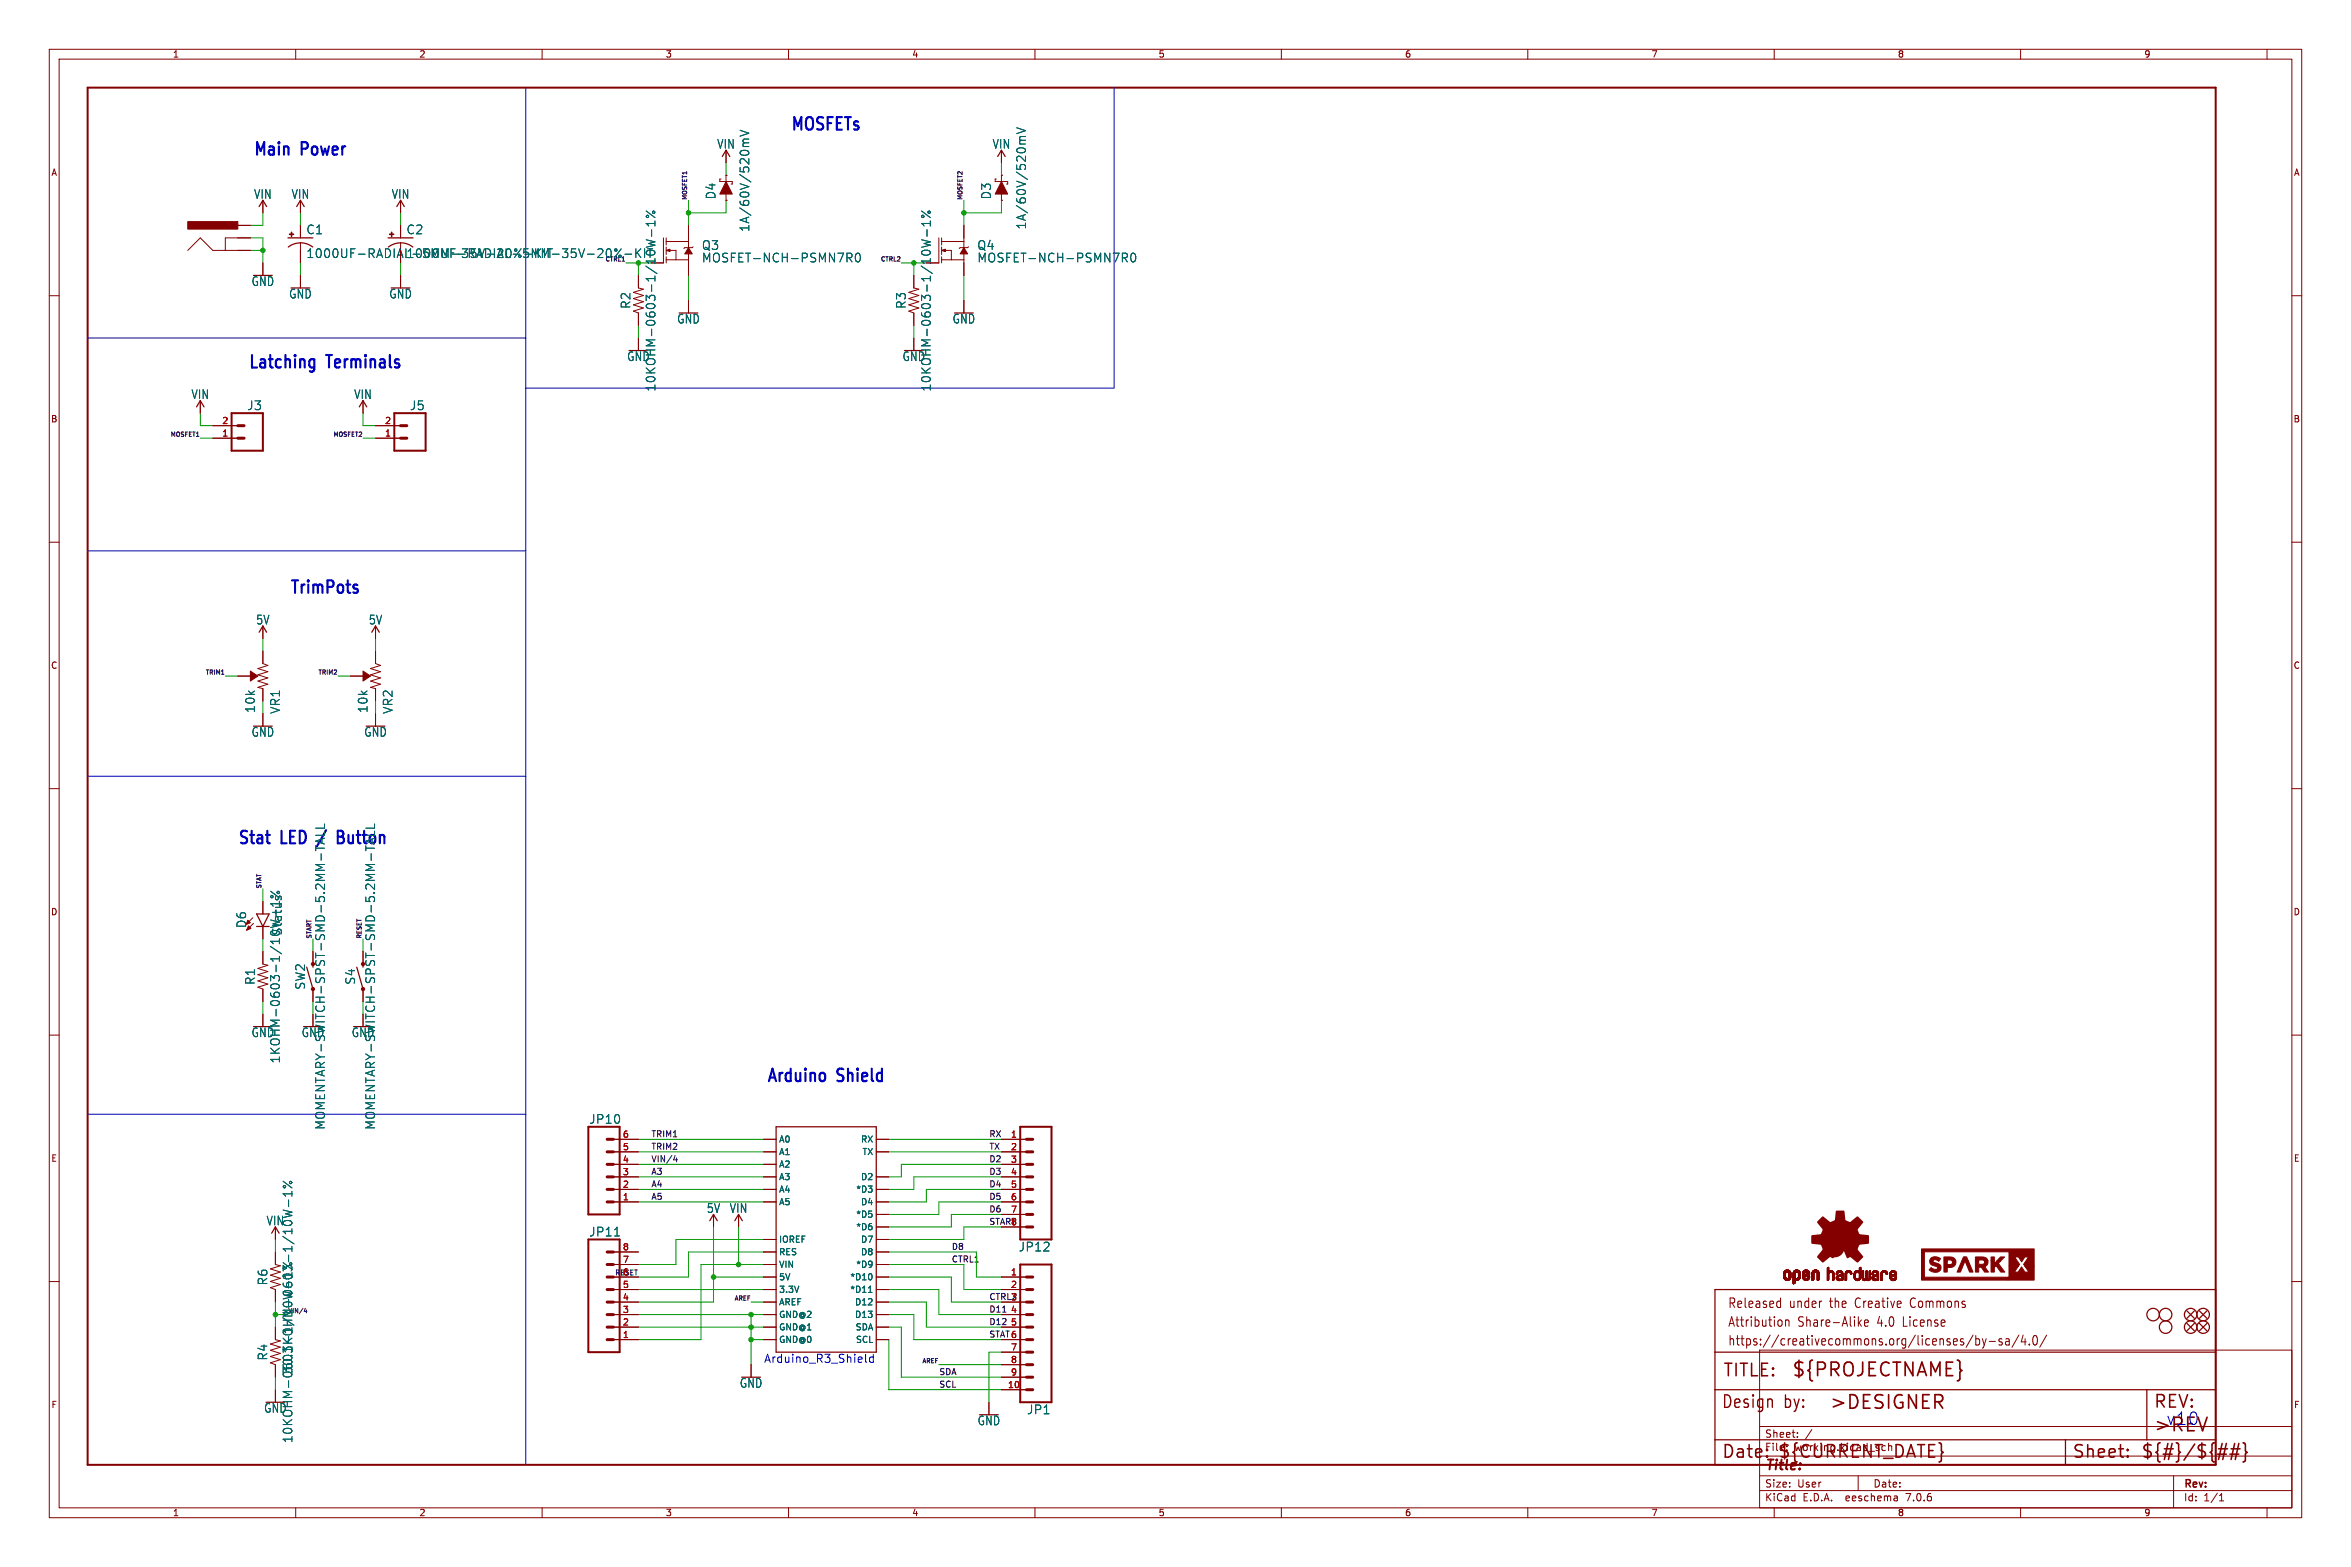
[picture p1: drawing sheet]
<svg xmlns="http://www.w3.org/2000/svg" width="477mm" height="318mm" viewBox="0 0 477 318" stroke-linecap="round" stroke-linejoin="round" font-family="sans-serif">
<defs><g id="words">
<g font-size="3.8" fill="#840000">
<text x="363.5" y="279.7">${PROJECTNAME}</text>
<text x="371.1" y="286.3">&gt;DESIGNER</text>
<text x="436.9" y="290.9">&gt;REV</text>
</g>
<g font-size="3.5" fill="#0000c2">
<text x="160.2" y="27.1">MOSFETs</text>
<text x="51.2" y="32.1">Main</text>
<text x="61.1" y="32.1">Power</text>
<text x="50.2" y="75.3">Latching</text>
<text x="66.4" y="75.3">Terminals</text>
<text x="58.6" y="121">TrimPots</text>
<text x="48.1" y="171.8">Stat</text>
<text x="155.4" y="220.1">Arduino</text>
<text x="169.9" y="220.1">Shield</text>
<text x="439.4" y="289.3">v10</text>
</g>
<g font-size="3.5" fill="#006464">
<text x="57" y="171.8">LED /</text>
<text x="70.2" y="171.8">Button</text>
</g>
<g font-size="3.5" fill="#840000">
<text x="349.5" y="279.7">TITLE:</text>
<text x="349.2" y="286">Design</text>
<text x="362" y="286">by:</text>
<text x="436.9" y="286">REV:</text>
<text x="349.2" y="296.2">Date:</text>
<text x="360.7" y="296.2">${CURRENT_DATE}</text>
<text x="420.4" y="296.2">Sheet:</text>
<text x="434.3" y="296.2">${#}/${##}</text>
</g>
<text font-size="2.8" fill="#840000" x="358" y="298.8">Title:</text>
<g font-size="2.7" fill="#840000">
<text x="350.5" y="269.5">Attribution</text>
<text x="350.5" y="265.6">Released</text>
<text x="363.1" y="265.6">under</text>
<text x="364.8" y="269.5">Share-Alike</text>
<text x="371.5" y="265.6">the</text>
<text x="376.9" y="265.6">Creative</text>
<text x="381.1" y="269.5">4.0</text>
<text x="386.5" y="269.5">License</text>
<text x="388.3" y="265.6">Commons</text>
<text x="350.5" y="273.3">https://creativecommons.org/licenses/by-sa/4.0/</text>
</g>
<g font-size="2.5" fill="#006464">
<text x="145.4" y="30.4">VIN</text>
<text x="201.3" y="30.4">VIN</text>
<text x="51.5" y="40.5">VIN</text>
<text x="59.1" y="40.5">VIN</text>
<text x="79.4" y="40.5">VIN</text>
<text x="145.4" y="40.5" transform="rotate(-90 145.4 40.5)">D4</text>
<text x="201.3" y="40.5" transform="rotate(-90 201.3 40.5)">D3</text>
<text x="62.1" y="47.7">C1</text>
<text x="82.4" y="47.7">C2</text>
<text x="152.2" y="47.1" transform="rotate(-90 152.2 47.1)">1A/60V/520mV</text>
<text x="208.4" y="46.6" transform="rotate(-90 208.4 46.6)">1A/60V/520mV</text>
<text x="82.4" y="52.6">1000UF-RADIAL-5MM-35V-20%-KIT</text>
<text x="142.3" y="50.9">Q3</text>
<text x="142.3" y="53.4">MOSFET-NCH-PSMN7R0</text>
<text x="198.2" y="50.9">Q4</text>
<text x="198.2" y="53.4">MOSFET-NCH-PSMN7R0</text>
<text x="51" y="58.2">GND</text>
<text x="58.6" y="60.8">GND</text>
<text x="78.9" y="60.8">GND</text>
<text x="128.1" y="62.7" transform="rotate(-90 128.1 62.7)">R2</text>
<text x="137.3" y="65.8">GND</text>
<text x="184" y="62.7" transform="rotate(-90 184 62.7)">R3</text>
<text x="193.2" y="65.8">GND</text>
<text x="127.2" y="73.5">GND</text>
<text x="183" y="73.5">GND</text>
<text x="38.8" y="81.2">VIN</text>
<text x="50.1" y="83.4">J3</text>
<text x="71.8" y="81.2">VIN</text>
<text x="83.1" y="83.4">J5</text>
<text x="133.2" y="79.5" transform="rotate(-90 133.2 79.5)">10KOHM-0603-1/10W-1%</text>
<text x="189.1" y="79.5" transform="rotate(-90 189.1 79.5)">10KOHM-0603-1/10W-1%</text>
<text x="51.9" y="126.9">5V</text>
<text x="74.8" y="126.9">5V</text>
<text x="51" y="149.7">GND</text>
<text x="51.9" y="144.7" transform="rotate(-90 51.9 144.7)">10k</text>
<text x="57" y="144.9" transform="rotate(-90 57 144.9)">VR1</text>
<text x="73.8" y="149.7">GND</text>
<text x="74.8" y="144.7" transform="rotate(-90 74.8 144.7)">10k</text>
<text x="79.9" y="144.9" transform="rotate(-90 79.9 144.9)">VR2</text>
<text x="50.1" y="188.4" transform="rotate(-90 50.1 188.4)">D6</text>
<text x="57.4" y="189.9" transform="rotate(-90 57.4 189.9)">Status</text>
<text x="51.9" y="199.9" transform="rotate(-90 51.9 199.9)">R1</text>
<text x="62.1" y="200.9" transform="rotate(-90 62.1 200.9)">SW2</text>
<text x="72.2" y="199.9" transform="rotate(-90 72.2 199.9)">S4</text>
<text x="51" y="210.6">GND</text>
<text x="57" y="215.8" transform="rotate(-90 57 215.8)">1KOHM-0603-1/10W-1%</text>
<text x="61.1" y="210.6">GND</text>
<text x="71.3" y="210.6">GND</text>
<text x="119.5" y="228.2">JP10</text>
<text x="54" y="248.8">VIN</text>
<text x="119.5" y="251.1">JP11</text>
<text x="143.3" y="246.3">5V</text>
<text x="148" y="246.3">VIN</text>
<text x="206.6" y="254.1">JP12</text>
<text x="54.5" y="260.9" transform="rotate(-90 54.5 260.9)">R6</text>
<text x="54.5" y="276.1" transform="rotate(-90 54.5 276.1)">R4</text>
<text x="59.5" y="278.9" transform="rotate(-90 59.5 278.9)">30.1KOHM-0603-1/10W-1%</text>
<text x="150" y="281.7">GND</text>
<text x="53.5" y="286.8">GND</text>
<text x="208.3" y="287.1">JP1</text>
<text x="59.5" y="292.9" transform="rotate(-90 59.5 292.9)">10KOHM-0603-1/10W-1%</text>
<text x="198.3" y="289.4">GND</text>
</g>
<g font-size="2.5" fill="#840000">
<text x="62.1" y="52.6">1000UF-RADIAL-5MM-35V-20%-KIT</text>
<text x="66.1" y="229.3" transform="rotate(-90 66.1 229.3)">MOMENTARY-SWITCH-SPST-SMD-5.2MM-TALL</text>
<text x="76.3" y="229.3" transform="rotate(-90 76.3 229.3)">MOMENTARY-SWITCH-SPST-SMD-5.2MM-TALL</text>
</g>
<text font-size="2.3" fill="#0000c2" x="154.9" y="276.6">Arduino_R3_Shield</text>
<g font-size="2.1" fill="#840000">
<text x="358" y="291.9">Sheet:</text>
<text x="358" y="294.6">File:</text>
<text x="364.1" y="294.6">working.kicad_sch</text>
<text x="358" y="304.8">KiCad</text>
<text x="358" y="302">Size:</text>
<text x="364.7" y="302">User</text>
<text x="365.8" y="304.8">E.D.A.</text>
<text x="374.7" y="304.8">eeschema</text>
<text x="380" y="302">Date:</text>
<text x="387" y="304.8">7.0.6</text>
<text x="443" y="302.2">Rev:</text>
<text x="443" y="304.8">Id:</text>
<text x="447.1" y="304.8">1/1</text>
</g>
<g font-size="1.8" fill="#840000">
<text x="35" y="11.9">1</text>
<text x="85" y="11.9">2</text>
<text x="135" y="11.9">3</text>
<text x="185" y="11.9">4</text>
<text x="235" y="11.9">5</text>
<text x="285" y="11.9">6</text>
<text x="335" y="11.9">7</text>
<text x="385" y="11.9">8</text>
<text x="435" y="11.9">9</text>
<text x="10.3" y="35.9">A</text>
<text x="465.4" y="35.9">A</text>
<text x="10.3" y="85.9">B</text>
<text x="465.3" y="85.9">B</text>
<text x="10.3" y="135.9">C</text>
<text x="465.3" y="135.9">C</text>
<text x="10.3" y="185.9">D</text>
<text x="465.3" y="185.9">D</text>
<text x="10.3" y="235.9">E</text>
<text x="465.4" y="235.9">E</text>
<text x="10.3" y="285.9">F</text>
<text x="465.4" y="285.9">F</text>
<text x="35" y="307.8">1</text>
<text x="85" y="307.8">2</text>
<text x="135" y="307.8">3</text>
<text x="185" y="307.8">4</text>
<text x="235" y="307.8">5</text>
<text x="285" y="307.8">6</text>
<text x="335" y="307.8">7</text>
<text x="385" y="307.8">8</text>
<text x="435" y="307.8">9</text>
</g>
<g font-size="1.8" fill="#a90000">
<text x="45" y="88.6">1</text>
<text x="45" y="86.1">2</text>
<text x="78" y="88.6">1</text>
<text x="78" y="86.1">2</text>
<text x="126.3" y="233.4">5</text>
<text x="126.3" y="230.9">6</text>
<text x="205" y="230.9">1</text>
<text x="205" y="233.4">2</text>
<text x="126.3" y="238.5">3</text>
<text x="126.3" y="236">4</text>
<text x="205" y="236">3</text>
<text x="205" y="238.5">4</text>
<text x="126.3" y="243.6">1</text>
<text x="126.3" y="241">2</text>
<text x="205" y="241">5</text>
<text x="205" y="243.6">6</text>
<text x="205" y="246.1">7</text>
<text x="205" y="248.7">8</text>
<text x="126.3" y="256.3">7</text>
<text x="126.3" y="253.7">8</text>
<text x="126.3" y="263.9">4</text>
<text x="126.3" y="261.4">5</text>
<text x="126.3" y="258.8">6</text>
<text x="205" y="258.8">1</text>
<text x="205" y="261.4">2</text>
<text x="205" y="263.9">3</text>
<text x="126.3" y="269">2</text>
<text x="126.3" y="266.4">3</text>
<text x="205" y="266.4">4</text>
<text x="205" y="269">5</text>
<text x="126.3" y="271.5">1</text>
<text x="205" y="274.1">7</text>
<text x="205" y="271.5">6</text>
<text x="204.4" y="281.7">10</text>
<text x="205" y="276.6">8</text>
<text x="205" y="279.1">9</text>
</g>
<g font-size="1.8" fill="#006464">
<text x="158" y="232">A0</text>
<text x="174.6" y="232">RX</text>
<text x="158" y="234.5">A1</text>
<text x="158" y="237.1">A2</text>
<text x="158" y="239.6">A3</text>
<text x="174.6" y="239.6">D2</text>
<text x="174.9" y="234.5">TX</text>
<text x="158" y="242.2">A4</text>
<text x="158" y="244.7">A5</text>
<text x="173.6" y="242.2">*D3</text>
<text x="174.6" y="244.7">D4</text>
<text x="173.6" y="247.2">*D5</text>
<text x="173.6" y="249.8">*D6</text>
<text x="158" y="252.3">IOREF</text>
<text x="158" y="254.9">RES</text>
<text x="158" y="257.4">VIN</text>
<text x="173.6" y="257.4">*D9</text>
<text x="174.6" y="252.3">D7</text>
<text x="174.6" y="254.9">D8</text>
<text x="158" y="262.5">3.3V</text>
<text x="158" y="259.9">5V</text>
<text x="172.4" y="259.9">*D10</text>
<text x="172.4" y="262.5">*D11</text>
<text x="158" y="265">AREF</text>
<text x="158" y="267.6">GND@2</text>
<text x="173.4" y="265">D12</text>
<text x="173.4" y="267.6">D13</text>
<text x="158" y="272.6">GND@0</text>
<text x="158" y="270.1">GND@1</text>
<text x="173.5" y="270.1">SDA</text>
<text x="173.6" y="272.6">SCL</text>
</g>
<g font-size="1.7" fill="#0f0f0f">
<text x="132.1" y="230.8">TRIM1</text>
<text x="132.1" y="233.3">TRIM2</text>
<text x="200.7" y="233.3">TX</text>
<text x="200.7" y="230.8">RX</text>
<text x="132.1" y="238.4">A3</text>
<text x="132.1" y="235.9">VIN/4</text>
<text x="200.7" y="238.4">D3</text>
<text x="200.7" y="235.9">D2</text>
<text x="132.1" y="241">A4</text>
<text x="132.1" y="243.5">A5</text>
<text x="200.7" y="241">D4</text>
<text x="200.7" y="243.5">D5</text>
<text x="200.7" y="246">D6</text>
<text x="200.7" y="248.6">START</text>
<text x="193" y="256.2">CTRL1</text>
<text x="193" y="253.7">D8</text>
<text x="200.7" y="263.8">CTRL2</text>
<text x="200.7" y="268.9">D12</text>
<text x="200.7" y="266.4">D11</text>
<text x="200.7" y="271.4">STAT6</text>
<text x="190.5" y="281.6">SCL</text>
<text x="190.5" y="279.1">SDA</text>
</g>
<text font-size="1.4" fill="#0f0f0f" x="124.7" y="258.8">RESET</text>
<g font-size="1.2" fill="#0f0f0f">
<text x="139.5" y="40.6" transform="rotate(-90 139.5 40.6)">MOSFET1</text>
<text x="195.3" y="40.6" transform="rotate(-90 195.3 40.6)">MOSFET2</text>
<text x="178.6" y="53.1">CTRL2</text>
<text x="34.5" y="88.7">MOSFET1</text>
<text x="67.5" y="88.7">MOSFET2</text>
<text x="41.6" y="136.9">TRIM1</text>
<text x="64.4" y="136.9">TRIM2</text>
<text x="53.1" y="180.3" transform="rotate(-90 53.1 180.3)">STAT</text>
<text x="63.3" y="190.5" transform="rotate(-90 63.3 190.5)">START</text>
<text x="73.4" y="190.5" transform="rotate(-90 73.4 190.5)">RESET</text>
<text x="148.9" y="263.9">AREF</text>
<text x="187" y="276.6">AREF</text>
</g>
<g font-size="1.2" fill="#006464">
<text x="122.7" y="53.1">CTRL1</text>
<text x="58.4" y="266.5">VIN/4</text>
</g>
</g></defs>
<g fill="none" stroke="#840000" stroke-width=".2">
<path d="M10 10h457v297.9h-457zM12 12h453v293.9h-453zM60 10v2M110 10v2M160 10v2M210 10v2M260 10v2M310 10v2M360 10v2M410 10v2M460 10v2M146.3 36.3h-.3v.5h2.6v.5h-.3"/>
<path d="M147.3 35.6h.1M147.3 30.5v2.5M147.3 35.6v1.2M147.3 39.4v1.2M202.2 36.3h-.3v.5h2.6v.5h-.3M203.2 35.6h.1M203.2 30.5v2.5M203.2 35.6v1.2M203.2 39.4v1.2M10 60h2M38.1 50.8l2.5-2.5 2.6 2.5h7.6M48.3 45.7h2.5"/>
<path d="M50.8 48.3h-5.1v2.5M53.3 40.6v2.6M53.3 53.3v2.6M61 40.6v2.6M61 45.7v2.6M61 49.3v4M61 55.9v2.5M81.3 40.6v2.6M81.3 45.7v2.6M81.3 49.3v1.5M81.3 55.9v2.5M129.5 55.9v2.5l1.1 .3-2.1 .6 2.1 .6-2.1 .7 2.1 .6-2.1 .6 2.1 .7-2.1 .6 1 .4v2.5"/>
<path d="M134.6 48.3v5h-2.5M135.2 52.7h4.5M135.2 49h4.5M135.2 48.3v1.4M135.2 50.1v1.5M135.2 52.1v1.2M135.9 50.8h1.3v1.9M139.7 45.7v4.5M139.7 51.5v4.4M140.6 50.1l-.1 .1h-1.6l-.1 .2M147.3 40.6h.1M185.4 55.9v2.5l1 .3-2 .6 2 .6-2 .7 2 .6-2 .6 2 .7-2 .6 1 .4v2.5"/>
<path d="M190.5 48.3v5h-2.5M191.1 48.3v1.4M191.1 50.1v1.5M191.1 52.1v1.2M191.1 52.7h4.5M191.1 49h4.5M191.8 50.8h1.2v1.9M195.6 45.7v4.5M195.6 51.5v4.4M196.5 50.1l-.2 .1h-1.5l-.2 .2M203.2 40.6h.1M465 60h2"/>
<path d="M129.5 68.6v2.5M139.7 61v2.5M185.4 68.6v2.5M195.6 61v2.5M40.6 81.3v2.5M43.2 88.9h5.1M43.2 86.4h5.1M73.7 81.3v2.5M76.2 88.9h5.1M76.2 86.4h5.1M10 110h2M465 110h2"/>
<path d="M48.3 137.2h2.5M53.3 127v2.5M53.3 132.1v2.5l1.1 .4-2.1 .6 2.1 .7-2.1 .6 2.1 .6-2.1 .7 2.1 .6-2.1 .6 1 .3v2.5M71.1 137.2h2.6M76.2 132.1v2.5l1 .4-2 .6 2 .7-2 .6 2 .6-2 .7 2 .6-2 .6 1 .3v2.5M76.2 127v2.5M10 160h2M53.3 144.8v2.5M76.2 144.8v2.5M465 160h2M51.3 186.2l-1.4 1.4M51.4 187.3l-1.4 1.4"/>
<path d="M53.3 182.9v2.5M53.3 188v2.5M53.3 193v2.6l1.1 .2-2.1 .7 2.1 .6-2.1 .6 2.1 .7-2.1 .6 2.1 .6-2.1 .7 1 .4v2.5M10 210h2M53.3 205.7v2.6M465 210h2M124.5 231.1h5M124.5 233.7h5M124.5 236.2h5M124.5 238.8h5M154.9 231.1h2.6M154.9 233.7h2.6"/>
<path d="M154.9 236.2h2.6M154.9 238.8h2.6M177.8 231.1h2.5M177.8 233.7h2.5M177.8 238.8h2.5M203.2 231.1h5.1M203.2 233.7h5.1M203.2 236.2h5.1M203.2 238.8h5.1M10 260h2M55.9 248.9v2.6M55.9 254v2.5l1 .3-2 .6 2 .7-2 .6 2 .6-2 .7 2 .6-2 .6 1 .4v2.6"/>
<path d="M124.5 259.1h5M124.5 256.5h5M124.5 254h5M124.5 241.3h5M124.5 243.8h5M144.8 246.4v2.5M149.9 246.4v2.5M154.9 259.1h2.6M154.9 256.5h2.6M154.9 254h2.6M154.9 241.3h2.6M154.9 243.8h2.6"/>
<path d="M154.9 251.5h2.6M177.8 259.1h2.5M177.8 256.5h2.5M177.8 254h2.5M177.8 241.3h2.5M177.8 243.8h2.5M177.8 246.4h2.5M177.8 248.9h2.5M177.8 251.5h2.5M203.2 259.1h5.1M203.2 241.3h5.1M203.2 243.8h5.1"/>
<path d="M203.2 246.4h5.1M203.2 248.9h5.1M465 260h2M55.9 269.2v2.6l1 .2-2 .7 2 .6-2 .6 2 .7-2 .6 2 .6-2 .7 1 .4v2.5M124.5 271.8h5M124.5 269.2h5M124.5 266.7h5M124.5 264.2h5M124.5 261.6h5M152.4 276.9v2.5M154.9 271.8h2.6M154.9 269.2h2.6"/>
<path d="M154.9 266.7h2.6M154.9 264.2h2.6M154.9 261.6h2.6M177.8 271.8h2.5M177.8 269.2h2.5M177.8 266.7h2.5M177.8 264.2h2.5M177.8 261.6h2.5M203.2 271.8h5.1M203.2 269.2h5.1M203.2 266.7h5.1M203.2 264.2h5.1"/>
<path d="M203.2 261.6h5.1M203.2 274.3h5.1M203.2 276.9h5.1M203.2 279.4h5.1M357 273.9h108v32h-108zM55.9 281.9v2.6M200.7 284.5v2.5M203.2 281.9h5.1M357 299.4h108M357 295.4h108M357 289.4h108M364.7 291.4v.2"/>
<path d="M364.7 290.7v.1M367.6 290l-1.2 1.9M377 299.4v3M441 299.4v6.5M60 305.9v2M110 305.9v2M160 305.9v2M210 305.9v2M260 305.9v2M310 305.9v2M357 302.4h108M360 305.9v2"/>
<path d="M384.9 303.6l.1 .9M385 304.4l-.1 .1M385 303.8l-.1 .1M410 305.9v2M450.4 304.5h.8M450.4 303.4l.4-.4v1.5M460 305.9v2"/>
</g>
<path d="M17.8 17.8h431.8v279.4h-431.8zM47 83.8h6.3v7.6h-6.3zM80 83.8h6.4v7.6h-6.4zM119.4 228.6h6.3v17.8h-6.3zM207 228.6h6.4v22.9h-6.4zM119.4 251.5h6.3v22.8h-6.3zM207 256.5h6.4v28h-6.4z" fill="none" stroke="#840000" stroke-width=".41"/>
<g fill="none" stroke="#840000" stroke-width=".61">
<path d="M48.3 88.9h1.2M48.3 86.4h1.2M81.3 88.9h1.2M81.3 86.4h1.2M123.2 231.1h1.3M123.2 233.7h1.3M123.2 236.2h1.3M123.2 238.8h1.3M208.3 231.1h1.2M208.3 233.7h1.2M208.3 236.2h1.2M208.3 238.8h1.2"/>
<path d="M123.2 259.1h1.3M123.2 256.5h1.3M123.2 254h1.3M123.2 241.3h1.3M123.2 243.8h1.3M208.3 259.1h1.2M208.3 241.3h1.2M208.3 243.8h1.2M208.3 246.4h1.2M208.3 248.9h1.2M123.2 271.8h1.3M123.2 269.2h1.3"/>
<path d="M123.2 266.7h1.3M123.2 264.2h1.3M123.2 261.6h1.3M208.3 271.8h1.2M208.3 269.2h1.2M208.3 266.7h1.2M208.3 264.2h1.2M208.3 261.6h1.2M208.3 274.3h1.2M208.3 276.9h1.2M208.3 279.4h1.2M208.3 281.9h1.2"/>
</g>
<g fill="none" stroke="#006464" stroke-width=".2">
<path d="M150.2 26.4l1.7 .6-1.7 .6M151 29l-.2 .2 .1 .5M151 29h.9M151.9 28.2l-1.1 .1v.4l.2 .3M206.3 25.9l1.8 .6-1.8 .6M207.1 28.5l-.2 .2 .2 .5M207.1 28.5h1M208.1 27.7l-1.1 .1-.1 .4 .2 .3M123.8 50.6l.2 .6-.1 .7M125.6 51.8h.4M126.1 50.5l-1.4 1.8M126.8 51.6h1.4"/>
<path d="M129 50.5v1.8M129.3 51.2l.7 1.1M130 50.5l-1 1M131.1 48.6l1.8 .5-1.3 .3 1.3 .3-1.8 .5M131.1 42.8l1.8 1.4M132.2 46.6v1.4M132.9 45.3h-1.8l.5 .5M132.9 44.8v1M171.9 51.4h.6l.4 .3-.2 .5-.8 .1M172.3 52.3l.6 .8M173.7 51.5l.3-.1a.97 .97 0 0 1 .7 .7 .97 .97 0 0 1-.4 1h-.2a.96 .96 0 0 1-.4-1.6zM187 48.6l1.8 .5-1.3 .3 1.3 .3-1.8 .5"/>
<path d="M187 42.8l1.8 1.4M188.1 46.6v1.4M188.8 44.8v1M188.8 45.3h-1.8l.5 .5M227.7 51.4h.7l.4 .3-.2 .5-.9 .1M228.2 52.3l.6 .8M229.6 51.5l.3-.1a.97 .97 0 0 1 .6 .7 .97 .97 0 0 1-.3 1h-.2a.96 .96 0 0 1-.4-1.6zM65.8 167.2v.8M76 167.2v.8h-1.8M54.9 180.8l1.8 1.4M56 181.9l-.1 .4M56.5 182.3l.1-.4 .2-.1 .3 .2v.4"/>
<path d="M57.5 239.6l1.7 1.4M57.5 245.5l1.7 .4-1.2 .4 1.2 .3-1.7 .4M58.6 243.5v1.3M59.2 241.7v1M59.2 242.2h-1.7l.5 .5M124.7 250.8h1M176.9 258.6v.8M176.2 262.2h.7"/>
<circle cx="125" cy="50.7" r=".25"/>
<circle cx="131.4" cy="43.9" r=".25"/>
<circle cx="132.6" cy="43" r=".25"/>
<circle cx="187.3" cy="43.9" r=".25"/>
<circle cx="188.5" cy="43" r=".25"/>
<circle cx="55.2" cy="181.9" r=".25"/>
<circle cx="56.4" cy="181.1" r=".25"/>
<circle cx="59" cy="239.9" r=".25"/>
<circle cx="57.7" cy="240.7" r=".25"/>
</g>
<g fill="none" stroke="#840000" stroke-width=".25">
<path d="M146.6 31.7l.7-1.2 .8 1.2M202.4 31.7l.8-1.2 .8 1.2M52.6 41.9l.7-1.3 .8 1.3M58.4 48.3h5.1M58.5 50.1a4.1 4.1 0 0 1 4.9 0M60.2 41.9l.8-1.3 .7 1.3M78.7 48.3h5.1M78.8 50.1a4.1 4.1 0 0 1 5 0M80.5 41.9l.8-1.3 .7 1.3M39.9 82.5l.7-1.2 .8 1.2M72.9 82.5l.8-1.2 .7 1.2M52.6 128.3l.7-1.3 .8 1.3"/>
<path d="M75.4 128.3l.8-1.3 .8 1.3M52.1 188h2.5M52.1 185.4h2.5l-1.3 2.6zM62.2 196.2l1.3 4.5M72.4 196.2l1.3 4.5M157.5 228.6h20.3v45.7h-20.3zM55.1 250.2l.8-1.3 .7 1.3M144 247.6l.8-1.2 .7 1.2M149.1 247.6l.8-1.2 .7 1.2M348 274.3h101.6M348 261.6h101.6v35.6h-101.6zM443.7 265.9l1.6 1.6"/>
<path d="M443.7 268.5l1.6 1.5M445.3 268.5l-1.6 1.5M445.3 265.9l-1.6 1.6M446.3 268.5l1.5 1.5M446.3 265.9l1.5 1.6M447.8 268.5l-1.5 1.5M447.8 265.9l-1.5 1.6M348 292.1h101.6M348 281.9h101.6M419.1 292.1v5.1M435.6 281.9v10.2"/>
<circle cx="436.9" cy="266.7" r="1.27"/>
<circle cx="439.4" cy="266.7" r="1.27"/>
<circle cx="439.4" cy="269.2" r="1.27"/>
<circle cx="444.5" cy="266.7" r="1.27"/>
<circle cx="444.5" cy="269.2" r="1.27"/>
<circle cx="447" cy="269.2" r="1.27"/>
<circle cx="447" cy="266.7" r="1.27"/>
</g>
<g fill="#840000" stroke="#840000" stroke-width=".2">
<path d="M58.7 47.5h.9v.1h-.9z"/>
<path d="M59.1 47.1h.1v.9h-.1z"/>
<path d="M147.3 36.8l1.3 2.6h-2.6z"/>
<path d="M191.1 50.8l.7-.3v.6z"/>
<path d="M195.6 50.2l.7 1.3h-1.5z"/>
<path d="M79 47.5h.9v.1h-.9z"/>
<path d="M79.4 47.1h.1v.9h-.1z"/>
<path d="M38.1 45h10.2v1.5h-10.2z"/>
<path d="M203.2 36.8l1.3 2.6h-2.6z"/>
<path d="M393.3 255.8h.2z"/>
<path d="M398.4 255h.6l.4 .8h-1.3z"/>
<path d="M404 255h.7v.8h-.7z"/>
<path d="M405.9 255h.8l-.7 .8h-.8z"/>
<path d="M398.1 255.8h1.3l1 2.3h-.8l-.9-2.3-.9 2.3h-.7z"/>
<path d="M404 255.8h.7v.5l.5-.5h.8l-.5 .5 1.3 1.8h-.8l-1-1.3-.3 .3v1h-.7z"/>
<path d="M407.6 256.8h2l-.9 1.3h.8l.7-1.1 .7 1.1h.8l-.9-1.3h1.9v2.9h-5.3v-.6h.2z"/>
<path d="M394.4 255l1.8 .1 .4 .2 .2 .5h-.7l-.5-.2-1.2 .2z"/>
<path d="M400.8 255l1.9 .1 .4 .2 .3 .5h-.8l-.4-.2-1.4 .2z"/>
<path d="M389.9 253.4h22.8v3.4h-1.9l-.2-.3 1-1.5h-.7l-.7 1-.6-1h-.8l1 1.5-.2 .3h-2v-2.8h-17.1v5.1h16.9v.6h-17.5z"/>
<path d="M391.8 255.2a1.59 1.59 0 0 1 2 .2l-.3 .4-.9-.2-.4 .2h-.6z"/>
<path d="M400.8 255.8h.7v.7h.7a.44 .44 0 0 0 .4-.2 .44 .44 0 0 0 0-.5h.8v.2a.95 .95 0 0 1-.7 1l.8 1.1h-.8l-.7-1h-.5v1h-.7z"/>
<path d="M394.4 255.8h.7v.8h.6a.47 .47 0 0 0 .4-.3 .47 .47 0 0 0 0-.5h.7l.1 .3a1.26 1.26 0 0 1-1.8 1.1v.9h-.7z"/>
<path d="M391.6 255.8h.6l.1 .3 .6 .1a.95 .95 0 0 1 1 1.1 .95 .95 0 0 1-1.2 .8l-.7-.1-.6-.4 .4-.4a.82 .82 0 0 0 1.4 0l-.1-.2-.5-.2a.92 .92 0 0 1-1-1z"/>
<path d="M135.2 50.8l.7-.3v.6z"/>
<path d="M139.7 50.2l.8 1.3h-1.6z"/>
<path d="M361.9 259.1h.4z"/>
<path d="M361.9 259l.4 .1z"/>
<path d="M361.9 259h.4z"/>
<path d="M361.9 258.9l.4 .1z"/>
<path d="M361.9 258.9h.4z"/>
<path d="M361.9 258.8l.4 .1z"/>
<path d="M361.9 258.8h.4z"/>
<path d="M361.9 258.7l.4 .1z"/>
<path d="M361.9 258.7h.4z"/>
<path d="M361.9 258.6l.4 .1z"/>
<path d="M361.9 258.6h.4z"/>
<path d="M361.9 258.5l.4 .1z"/>
<path d="M361.9 258.5h.4z"/>
<path d="M361.9 258.4l.4 .1z"/>
<path d="M361.9 258.4h.4z"/>
<path d="M361.9 258.3l.4 .1z"/>
<path d="M361.9 258.3h.4z"/>
<path d="M361.9 259.1l.4 .1z"/>
<path d="M361.9 258.2l.4 .1z"/>
<path d="M361.9 258.2h.4z"/>
<path d="M361.9 259.3h.5z"/>
<path d="M361.9 259.2l.5 .1z"/>
<path d="M361.9 259.2h.5z"/>
<path d="M361.9 258.2h.5z"/>
<path d="M362 259.3h.5z"/>
<path d="M362 259.3h.4z"/>
<path d="M362 258.1l.4 .1z"/>
<path d="M362 258.1h.4z"/>
<path d="M362 258.1h.5z"/>
<path d="M362 259.3l.5 .1z"/>
<path d="M362 259.4h.5z"/>
<path d="M362 259.4h.6z"/>
<path d="M362 258l.5 .1z"/>
<path d="M362 258h.6z"/>
<path d="M362 259.4h1.3z"/>
<path d="M362 258h1.3z"/>
<path d="M362 259.4l1.3 .1z"/>
<path d="M362 259.5h1.3z"/>
<path d="M362 257.9l1.3 .1z"/>
<path d="M362.1 259.5h1.1z"/>
<path d="M362.1 257.9h1.1z"/>
<path d="M362.1 259.6h1.1z"/>
<path d="M362.1 259.5l1.1 .1z"/>
<path d="M362.1 257.8l1.1 .1z"/>
<path d="M362.1 257.8h1.1z"/>
<path d="M362.2 259.6h.9z"/>
<path d="M362.2 257.8h.9z"/>
<path d="M362.2 259.6l.9 .1z"/>
<path d="M362.2 257.8h.8z"/>
<path d="M362.3 259.7h.7z"/>
<path d="M362.3 257.7l.7 .1z"/>
<path d="M362.3 257.7h.7z"/>
<path d="M362.4 259.7h.5z"/>
<path d="M362.4 257.7h.5z"/>
<path d="M362.5 257.7h.3z"/>
<path d="M362.5 259.7l.3 .1z"/>
<path d="M362.5 259.8h.3z"/>
<path d="M362.6 259.8h.1z"/>
<path d="M362.6 257.6l.2 .1z"/>
<path d="M362.7 258h.6z"/>
<path d="M362.7 259.4h.6z"/>
<path d="M362.8 258l.5 .1z"/>
<path d="M362.8 259.4h.5z"/>
<path d="M362.8 258.1h.5z"/>
<path d="M362.8 259.3l.5 .1z"/>
<path d="M362.8 259.3h.5z"/>
<path d="M362.9 259.3h.4z"/>
<path d="M362.9 259.3h.5z"/>
<path d="M362.9 258.1h.4z"/>
<path d="M362.9 258.1h.5z"/>
<path d="M362.9 259.2l.5 .1z"/>
<path d="M362.9 258.2h.5z"/>
<path d="M362.9 258.1l.5 .1z"/>
<path d="M362.9 259.2h.5z"/>
<path d="M363 259.2h.4z"/>
<path d="M363 258.2h.4z"/>
<path d="M363 259.1l.4 .1z"/>
<path d="M363 259.1h.4z"/>
<path d="M363 258.3h.4z"/>
<path d="M363 258.2l.4 .1z"/>
<path d="M363 259l.4 .1z"/>
<path d="M363 259h.4z"/>
<path d="M363 258.9l.4 .1z"/>
<path d="M363 258.9h.4z"/>
<path d="M363 258.8l.4 .1z"/>
<path d="M363 258.8h.4z"/>
<path d="M363 258.7l.4 .1z"/>
<path d="M363 258.7h.4z"/>
<path d="M363 258.6l.4 .1z"/>
<path d="M363 258.6h.4z"/>
<path d="M363 258.5l.4 .1z"/>
<path d="M363 258.5h.4z"/>
<path d="M363 258.4l.4 .1z"/>
<path d="M363 258.4h.4z"/>
<path d="M363 258.3l.4 .1z"/>
<path d="M363.8 260.4h.3z"/>
<path d="M363.8 260.4h.4z"/>
<path d="M363.8 260.3l.4 .1z"/>
<path d="M363.8 260.3h.4z"/>
<path d="M363.8 260.2l.4 .1z"/>
<path d="M363.8 260.2h.4z"/>
<path d="M363.8 260.1l.4 .1z"/>
<path d="M363.8 260.1h.4z"/>
<path d="M363.8 260l.4 .1z"/>
<path d="M363.8 260h.4z"/>
<path d="M363.8 259.9l.4 .1z"/>
<path d="M363.8 259.9h.4z"/>
<path d="M363.8 259.8l.4 .1z"/>
<path d="M363.8 259.8h.4z"/>
<path d="M363.8 259.7l.4 .1z"/>
<path d="M363.8 259.7h.4z"/>
<path d="M363.8 259.7h.5z"/>
<path d="M363.8 259.7h1.1z"/>
<path d="M363.8 259.7h1.2z"/>
<path d="M363.8 259.6l1.2 .1z"/>
<path d="M363.8 259.6h1.2z"/>
<path d="M363.8 259.6h1.3z"/>
<path d="M363.8 259.5l1.3 .1z"/>
<path d="M363.8 259.5h1.3z"/>
<path d="M363.8 259.5h1.4z"/>
<path d="M363.8 259.4l1.4 .1z"/>
<path d="M363.8 259.4h1.4z"/>
<path d="M363.8 259.4h.7z"/>
<path d="M363.8 259.4h.6z"/>
<path d="M363.8 259.3l.6 .1z"/>
<path d="M363.8 259.3h.6z"/>
<path d="M363.8 259.3h.5z"/>
<path d="M363.8 259.2l.5 .1z"/>
<path d="M363.8 259.2h.5z"/>
<path d="M363.8 259.2h.4z"/>
<path d="M363.8 259.1l.4 .1z"/>
<path d="M363.8 259.1h.4z"/>
<path d="M363.8 259l.4 .1z"/>
<path d="M363.8 259h.4z"/>
<path d="M363.8 258.9l.4 .1z"/>
<path d="M363.8 258.9h.4z"/>
<path d="M363.8 258.8l.4 .1z"/>
<path d="M363.8 258.8h.4z"/>
<path d="M363.8 258.7l.4 .1z"/>
<path d="M363.8 258.7h.4z"/>
<path d="M363.8 258.6l.4 .1z"/>
<path d="M363.8 258.6h.4z"/>
<path d="M363.8 258.5l.4 .1z"/>
<path d="M363.8 258.5h.4z"/>
<path d="M363.8 258.4l.4 .1z"/>
<path d="M363.8 258.4h.4z"/>
<path d="M363.8 258.3l.4 .1z"/>
<path d="M363.8 258.3h.4z"/>
<path d="M363.8 258.2l.4 .1z"/>
<path d="M363.8 258.2h.4z"/>
<path d="M363.8 258.2h.5z"/>
<path d="M363.8 260.4h.2z"/>
<path d="M363.9 260.4l.1 .1z"/>
<path d="M363.9 258.2h.4z"/>
<path d="M363.9 260.5h.1z"/>
<path d="M363.9 258.1l.4 .1z"/>
<path d="M363.9 258.1h.4z"/>
<path d="M363.9 258.1h.5z"/>
<path d="M363.9 258l.5 .1z"/>
<path d="M363.9 258h.6z"/>
<path d="M363.9 258h1.3z"/>
<path d="M364 258h1.2z"/>
<path d="M364 257.9l1.2 .1z"/>
<path d="M364 257.9h1.2z"/>
<path d="M364 257.9h1.1z"/>
<path d="M364.1 257.8l1 .1z"/>
<path d="M364.1 257.8h1z"/>
<path d="M364.1 257.8h.9z"/>
<path d="M364.2 257.8h.8z"/>
<path d="M364.2 257.7l.7 .1z"/>
<path d="M364.2 257.7h.7z"/>
<path d="M364.3 257.7h.6z"/>
<path d="M364.3 259.7h.5z"/>
<path d="M364.3 257.7h.5z"/>
<path d="M364.4 257.7h.4z"/>
<path d="M364.4 259.7l.3 .1z"/>
<path d="M364.4 257.7h.3z"/>
<path d="M364.4 259.8h.3z"/>
<path d="M364.4 257.6l.3 .1z"/>
<path d="M364.5 259.8h.2z"/>
<path d="M364.6 258h.6z"/>
<path d="M364.6 259.4h.6z"/>
<path d="M364.7 259.4h.5z"/>
<path d="M364.7 258l.5 .1z"/>
<path d="M364.7 258.1h.5z"/>
<path d="M364.7 259.3l.5 .1z"/>
<path d="M364.7 259.3h.5z"/>
<path d="M364.8 259.3h.4z"/>
<path d="M364.8 258.1h.4z"/>
<path d="M364.8 259.3h.5z"/>
<path d="M364.8 258.1h.5z"/>
<path d="M364.8 258.2h.5z"/>
<path d="M364.8 258.1l.5 .1z"/>
<path d="M364.8 259.2l.5 .1z"/>
<path d="M364.8 259.2h.5z"/>
<path d="M364.9 259.2h.4z"/>
<path d="M364.9 258.2h.4z"/>
<path d="M364.9 259.1l.4 .1z"/>
<path d="M364.9 258.3h.4z"/>
<path d="M364.9 258.2l.4 .1z"/>
<path d="M364.9 259.1h.4z"/>
<path d="M364.9 259l.4 .1z"/>
<path d="M364.9 259h.4z"/>
<path d="M364.9 258.9l.4 .1z"/>
<path d="M364.9 258.9h.4z"/>
<path d="M364.9 258.8l.4 .1z"/>
<path d="M364.9 258.8h.4z"/>
<path d="M364.9 258.7l.4 .1z"/>
<path d="M364.9 258.7h.4z"/>
<path d="M364.9 258.6l.4 .1z"/>
<path d="M364.9 258.6h.4z"/>
<path d="M364.9 258.5l.4 .1z"/>
<path d="M364.9 258.5h.4z"/>
<path d="M364.9 258.4l.4 .1z"/>
<path d="M364.9 258.4h.4z"/>
<path d="M364.9 258.3l.4 .1z"/>
<path d="M365.8 259.2h.4z"/>
<path d="M365.8 259.1l.4 .1z"/>
<path d="M365.8 259.1h.4z"/>
<path d="M365.8 259.1h.3z"/>
<path d="M365.8 259l.4 .1z"/>
<path d="M365.8 259h.4z"/>
<path d="M365.8 259h.5z"/>
<path d="M365.8 258.9l.6 .1z"/>
<path d="M365.8 258.9h.6z"/>
<path d="M365.8 258.9h.7z"/>
<path d="M365.8 258.9h.8z"/>
<path d="M365.8 258.8l.8 .1z"/>
<path d="M365.8 258.8h.8z"/>
<path d="M365.8 258.8h.9z"/>
<path d="M365.8 258.8h1z"/>
<path d="M365.8 258.7l1 .1z"/>
<path d="M365.8 258.7h1z"/>
<path d="M365.8 258.7h1.1z"/>
<path d="M365.8 258.7h1.2z"/>
<path d="M365.8 258.6l1.3 .1z"/>
<path d="M365.8 258.6h1.3z"/>
<path d="M365.8 258.6h1.4z"/>
<path d="M365.8 258.6h.3z"/>
<path d="M365.8 258.5l.3 .1z"/>
<path d="M365.8 258.5h.3z"/>
<path d="M365.8 258.4l.3 .1z"/>
<path d="M365.8 258.4h.3z"/>
<path d="M365.8 258.3l.3 .1z"/>
<path d="M365.8 258.3h.3z"/>
<path d="M365.8 258.3h.4z"/>
<path d="M365.8 258.2l.4 .1z"/>
<path d="M365.8 258.2h.4z"/>
<path d="M365.8 259.3h.4z"/>
<path d="M365.8 259.2l.4 .1z"/>
<path d="M365.8 258.1l.4 .1z"/>
<path d="M365.8 259.3h.5z"/>
<path d="M365.8 258.1h.4z"/>
<path d="M365.8 258.1h.5z"/>
<path d="M365.8 259.4h.6z"/>
<path d="M365.8 259.3l.5 .1z"/>
<path d="M365.8 258l.6 .1z"/>
<path d="M365.8 259.4h1.3z"/>
<path d="M365.8 258h.6z"/>
<path d="M365.8 258h1.3z"/>
<path d="M365.9 259.4l1.2 .1z"/>
<path d="M365.9 259.4h1.2z"/>
<path d="M365.9 258h1.2z"/>
<path d="M365.9 259.5h1.2z"/>
<path d="M365.9 257.9l1.2 .1z"/>
<path d="M365.9 257.9h1.2z"/>
<path d="M365.9 259.5h1.1z"/>
<path d="M365.9 257.9h1.1z"/>
<path d="M365.9 259.5l1.1 .1z"/>
<path d="M366 259.6h1z"/>
<path d="M366 257.9h1z"/>
<path d="M366 257.8l1 .1z"/>
<path d="M366 259.6h.9z"/>
<path d="M366 257.8h1z"/>
<path d="M366 257.8h.9z"/>
<path d="M366.1 259.6l.8 .1z"/>
<path d="M366.1 257.8h.8z"/>
<path d="M366.1 259.7h.8z"/>
<path d="M366.1 259.7h.7z"/>
<path d="M366.1 257.7l.8 .1z"/>
<path d="M366.1 257.7h.7z"/>
<path d="M366.2 257.7h.6z"/>
<path d="M366.2 259.7h.6z"/>
<path d="M366.2 257.7h.5z"/>
<path d="M366.2 259.7h.5z"/>
<path d="M366.2 258.6h1z"/>
<path d="M366.3 258.6h.9z"/>
<path d="M366.3 257.7h.4z"/>
<path d="M366.3 259.7h.4z"/>
<path d="M366.3 257.7h.3z"/>
<path d="M366.3 259.7l.3 .1z"/>
<path d="M366.3 259.8h.3z"/>
<path d="M366.3 258.5l.9 .1z"/>
<path d="M366.4 259.8h.2z"/>
<path d="M366.4 258.5h.8z"/>
<path d="M366.4 257.6l.2 .1z"/>
<path d="M366.5 258.5h.7z"/>
<path d="M366.5 258h.6z"/>
<path d="M366.6 259.4h.5z"/>
<path d="M366.6 258.4l.6 .1z"/>
<path d="M366.6 258l.5 .1z"/>
<path d="M366.6 258.4h.6z"/>
<path d="M366.6 258.1h.6z"/>
<path d="M366.6 259.3l.5 .1z"/>
<path d="M366.6 259.3h.5z"/>
<path d="M366.7 259.3h.5z"/>
<path d="M366.7 258.1h.5z"/>
<path d="M366.7 258.4h.5z"/>
<path d="M366.7 258.2h.5z"/>
<path d="M366.7 258.1l.5 .1z"/>
<path d="M366.8 259.2l.4 .1z"/>
<path d="M366.8 259.2h.4z"/>
<path d="M366.8 258.3l.4 .1z"/>
<path d="M366.8 258.2h.4z"/>
<path d="M366.8 258.3h.4z"/>
<path d="M366.8 258.2l.4 .1z"/>
<path d="M366.8 259.1l.4 .1z"/>
<path d="M366.8 259.1h.4z"/>
<path d="M366.8 259l.4 .1z"/>
<path d="M366.8 259h.4z"/>
<path d="M366.9 259h.3z"/>
<path d="M366.9 258.9l.3 .1z"/>
<path d="M366.9 258.9h.3z"/>
<path d="M367 258.9h.2z"/>
<path d="M367.1 258.9h.1z"/>
<path d="M367.6 259.7h.3z"/>
<path d="M367.6 259.7h.4z"/>
<path d="M367.6 259.6l.4 .1z"/>
<path d="M367.6 259.6h.4z"/>
<path d="M367.6 259.5l.4 .1z"/>
<path d="M367.6 259.5h.4z"/>
<path d="M367.6 259.4l.4 .1z"/>
<path d="M367.6 259.4h.4z"/>
<path d="M367.6 259.3l.4 .1z"/>
<path d="M367.6 259.3h.4z"/>
<path d="M367.6 259.2l.4 .1z"/>
<path d="M367.6 259.2h.4z"/>
<path d="M367.6 259.1l.4 .1z"/>
<path d="M367.6 259.1h.4z"/>
<path d="M367.6 259l.4 .1z"/>
<path d="M367.6 259h.4z"/>
<path d="M367.6 258.9l.4 .1z"/>
<path d="M367.6 258.9h.4z"/>
<path d="M367.6 258.8l.4 .1z"/>
<path d="M367.6 258.8h.4z"/>
<path d="M367.6 258.7l.4 .1z"/>
<path d="M367.6 258.7h.4z"/>
<path d="M367.6 258.6l.4 .1z"/>
<path d="M367.6 258.6h.4z"/>
<path d="M367.6 258.5l.4 .1z"/>
<path d="M367.6 258.5h.4z"/>
<path d="M367.6 258.4l.4 .1z"/>
<path d="M367.6 258.4h.4z"/>
<path d="M367.6 258.3l.4 .1z"/>
<path d="M367.6 258.3h.4z"/>
<path d="M367.7 259.7h.2z"/>
<path d="M367.7 258.3h.3z"/>
<path d="M367.7 258.3h.4z"/>
<path d="M367.7 258.2l.4 .1z"/>
<path d="M367.7 258.2h.4z"/>
<path d="M367.7 259.7h.1z"/>
<path d="M367.7 258.1l.4 .1z"/>
<path d="M367.7 258.1h.4z"/>
<path d="M367.7 258.1h.5z"/>
<path d="M367.7 258.1h.6z"/>
<path d="M367.7 258l.6 .1z"/>
<path d="M367.7 258h.6z"/>
<path d="M367.7 258h1.3z"/>
<path d="M367.8 258h1.2z"/>
<path d="M367.8 257.9l1.2 .1z"/>
<path d="M367.8 257.9h1.2z"/>
<path d="M367.8 257.9h1.1z"/>
<path d="M367.9 257.9h1z"/>
<path d="M367.9 257.8l1 .1z"/>
<path d="M367.9 257.8h1z"/>
<path d="M367.9 257.8h.9z"/>
<path d="M368 257.8h.8z"/>
<path d="M368 257.7l.8 .1z"/>
<path d="M368 257.7h.8z"/>
<path d="M368 257.7h.7z"/>
<path d="M368.1 257.7h.6z"/>
<path d="M368.1 257.7h.5z"/>
<path d="M368.2 257.7h.4z"/>
<path d="M368.2 257.7h.3z"/>
<path d="M368.3 257.6l.2 .1z"/>
<path d="M368.5 258h.5z"/>
<path d="M368.5 258l.5 .1z"/>
<path d="M368.5 258.1h.6z"/>
<path d="M368.6 258.1h.5z"/>
<path d="M368.7 258.2h.4z"/>
<path d="M368.7 258.1l.4 .1z"/>
<path d="M368.7 258.3h.4z"/>
<path d="M368.7 258.2l.4 .1z"/>
<path d="M368.7 259.7h.3z"/>
<path d="M368.7 259.6l.4 .1z"/>
<path d="M368.7 259.6h.4z"/>
<path d="M368.7 259.5l.4 .1z"/>
<path d="M368.7 259.5h.4z"/>
<path d="M368.7 259.4l.4 .1z"/>
<path d="M368.7 259.4h.4z"/>
<path d="M368.7 259.3l.4 .1z"/>
<path d="M368.7 259.3h.4z"/>
<path d="M368.7 259.2l.4 .1z"/>
<path d="M368.7 259.2h.4z"/>
<path d="M368.7 259.1l.4 .1z"/>
<path d="M368.7 259.1h.4z"/>
<path d="M368.7 259l.4 .1z"/>
<path d="M368.7 259h.4z"/>
<path d="M368.7 258.9l.4 .1z"/>
<path d="M368.7 258.9h.4z"/>
<path d="M368.7 258.8l.4 .1z"/>
<path d="M368.7 258.8h.4z"/>
<path d="M368.7 258.7l.4 .1z"/>
<path d="M368.7 258.7h.4z"/>
<path d="M368.7 258.6l.4 .1z"/>
<path d="M368.7 258.6h.4z"/>
<path d="M368.7 258.5l.4 .1z"/>
<path d="M368.7 258.5h.4z"/>
<path d="M368.7 258.4l.4 .1z"/>
<path d="M368.7 258.4h.4z"/>
<path d="M368.7 258.3l.4 .1z"/>
<path d="M368.8 259.7h.1z"/>
<path d="M370.8 259.7h.1z"/>
<path d="M370.8 259.7h.2z"/>
<path d="M370.8 257.3h.3z"/>
<path d="M370.8 259.7l.1 .1z"/>
<path d="M370.8 259.7h.3z"/>
<path d="M370.8 259.6l.3 .1z"/>
<path d="M370.8 259.6h.3z"/>
<path d="M370.8 259.5l.3 .1z"/>
<path d="M370.8 259.5h.3z"/>
<path d="M370.8 259.4l.3 .1z"/>
<path d="M370.8 259.4h.3z"/>
<path d="M370.8 259.3l.3 .1z"/>
<path d="M370.8 259.3h.3z"/>
<path d="M370.8 259.2l.3 .1z"/>
<path d="M370.8 259.2h.3z"/>
<path d="M370.8 259.1l.3 .1z"/>
<path d="M370.8 259.1h.3z"/>
<path d="M370.8 259l.3 .1z"/>
<path d="M370.8 259h.3z"/>
<path d="M370.8 258.9l.3 .1z"/>
<path d="M370.8 258.9h.3z"/>
<path d="M370.8 258.8l.3 .1z"/>
<path d="M370.8 258.8h.3z"/>
<path d="M370.8 258.7l.3 .1z"/>
<path d="M370.8 258.7h.3z"/>
<path d="M370.8 258.6l.3 .1z"/>
<path d="M370.8 258.6h.3z"/>
<path d="M370.8 258.5l.3 .1z"/>
<path d="M370.8 258.5h.3z"/>
<path d="M370.8 258.4l.3 .1z"/>
<path d="M370.8 258.4h.3z"/>
<path d="M370.8 258.3l.3 .1z"/>
<path d="M370.8 258.3h.3z"/>
<path d="M370.8 258.2l.3 .1z"/>
<path d="M370.8 258.2h.3z"/>
<path d="M370.8 258.2h.4z"/>
<path d="M370.8 258.1l.4 .1z"/>
<path d="M370.8 258.1h.4z"/>
<path d="M370.8 258.1h.5z"/>
<path d="M370.8 258.1h.6z"/>
<path d="M370.8 258l1.2 .1z"/>
<path d="M370.8 258h1.2z"/>
<path d="M370.8 258h1.1z"/>
<path d="M370.8 257.9l1.1 .1z"/>
<path d="M370.8 257.9h1.1z"/>
<path d="M370.8 257.9h1z"/>
<path d="M370.8 257.8l.3 .1z"/>
<path d="M370.8 257.8h.3z"/>
<path d="M370.8 257.7l.3 .1z"/>
<path d="M370.8 257.7h.3z"/>
<path d="M370.8 257.6l.3 .1z"/>
<path d="M370.8 257.6h.3z"/>
<path d="M370.8 257.5l.3 .1z"/>
<path d="M370.8 257.5h.3z"/>
<path d="M370.8 257.4l.3 .1z"/>
<path d="M370.8 257.4h.3z"/>
<path d="M370.8 257.3l.3 .1z"/>
<path d="M370.8 257.2l.3 .1z"/>
<path d="M370.8 257.2h.3z"/>
<path d="M370.9 257.1l.2 .1z"/>
<path d="M370.9 257.1h.2z"/>
<path d="M371.2 257.8l.5 .1z"/>
<path d="M371.2 257.8h.5z"/>
<path d="M371.3 257.8h.3z"/>
<path d="M371.5 258.1h.5z"/>
<path d="M371.6 258.1h.4z"/>
<path d="M371.7 258.1h.4z"/>
<path d="M371.7 258.1l.4 .1z"/>
<path d="M371.7 258.2h.4z"/>
<path d="M371.8 258.2h.3z"/>
<path d="M371.8 258.3h.3z"/>
<path d="M371.8 258.2l.3 .1z"/>
<path d="M371.8 258.3l.3 .1z"/>
<path d="M371.9 258.5h.2z"/>
<path d="M371.9 258.4l.2 .1z"/>
<path d="M371.9 258.4h.2z"/>
<path d="M371.9 259.8h.1z"/>
<path d="M371.9 259.7l.1 .1z"/>
<path d="M371.9 259.7h.1z"/>
<path d="M371.9 259.7h.2z"/>
<path d="M371.9 259.6l.2 .1z"/>
<path d="M371.9 259.6h.2z"/>
<path d="M371.9 259.5l.2 .1z"/>
<path d="M371.9 259.5h.2z"/>
<path d="M371.9 259.4l.2 .1z"/>
<path d="M371.9 259.4h.2z"/>
<path d="M371.9 259.3l.2 .1z"/>
<path d="M371.9 259.3h.2z"/>
<path d="M371.9 259.2l.2 .1z"/>
<path d="M371.9 259.2h.2z"/>
<path d="M371.9 259.1l.2 .1z"/>
<path d="M371.9 259.1h.2z"/>
<path d="M371.9 259l.2 .1z"/>
<path d="M371.9 259h.2z"/>
<path d="M371.9 258.9l.2 .1z"/>
<path d="M371.9 258.9h.2z"/>
<path d="M371.9 258.8l.2 .1z"/>
<path d="M371.9 258.8h.2z"/>
<path d="M371.9 258.7l.2 .1z"/>
<path d="M371.9 258.7h.2z"/>
<path d="M371.9 258.6l.2 .1z"/>
<path d="M371.9 258.6h.2z"/>
<path d="M371.9 258.5l.2 .1z"/>
<path d="M372.6 259.3l.3 .1z"/>
<path d="M372.6 259.3h.3z"/>
<path d="M372.6 259.2l.3 .1z"/>
<path d="M372.6 259.2h.3z"/>
<path d="M372.6 258.5l.1 .1z"/>
<path d="M372.6 258.5h.2z"/>
<path d="M372.6 258.5h.3z"/>
<path d="M372.6 258.4l.3 .1z"/>
<path d="M372.6 258.4h.3z"/>
<path d="M372.6 259.4h.3z"/>
<path d="M372.6 259.1l.3 .1z"/>
<path d="M372.6 259.1h.3z"/>
<path d="M372.6 259.1h.4z"/>
<path d="M372.6 258.6h.1z"/>
<path d="M372.6 258.3l.3 .1z"/>
<path d="M372.6 259.5h.4z"/>
<path d="M372.6 259.4l.4 .1z"/>
<path d="M372.6 259.4h.4z"/>
<path d="M372.6 258.3h.3z"/>
<path d="M372.6 259.5h.5z"/>
<path d="M372.6 259l.4 .1z"/>
<path d="M372.6 259h.5z"/>
<path d="M372.6 258.2l.3 .1z"/>
<path d="M372.6 258.2h.3z"/>
<path d="M372.6 258.2h.4z"/>
<path d="M372.6 259.5h.8z"/>
<path d="M372.7 259.5h.7z"/>
<path d="M372.7 259h.5z"/>
<path d="M372.7 258.2h.3z"/>
<path d="M372.7 259.5l.8 .1z"/>
<path d="M372.7 258.1l.3 .1z"/>
<path d="M372.7 259.6h.8z"/>
<path d="M372.7 258.1h.3z"/>
<path d="M372.7 258.9l.6 .1z"/>
<path d="M372.7 258.1h.4z"/>
<path d="M372.7 258.9h.6z"/>
<path d="M372.7 258.1h.5z"/>
<path d="M372.7 258.9h.7z"/>
<path d="M372.7 258l1.1 .1z"/>
<path d="M372.8 258h1z"/>
<path d="M372.8 259.6l.7 .1z"/>
<path d="M372.8 258.9h.7z"/>
<path d="M372.8 259.7h.7z"/>
<path d="M372.8 258.8l.7 .1z"/>
<path d="M372.8 258.8h.8z"/>
<path d="M372.8 258h.9z"/>
<path d="M372.8 257.9l.9 .1z"/>
<path d="M372.8 257.9h.9z"/>
<path d="M372.9 259.7h.6z"/>
<path d="M372.9 257.9h.8z"/>
<path d="M372.9 258.8h1.1z"/>
<path d="M372.9 259.7l.6 .1z"/>
<path d="M372.9 257.9h.7z"/>
<path d="M373 259.8h.5z"/>
<path d="M373 257.9h.6z"/>
<path d="M373 259.8h.4z"/>
<path d="M373 258.8h1z"/>
<path d="M373 257.8l.6 .1z"/>
<path d="M373 257.8h.6z"/>
<path d="M373 258.7l1 .1z"/>
<path d="M373 257.8h.5z"/>
<path d="M373 258.7h1z"/>
<path d="M373.1 258.7h.9z"/>
<path d="M373.1 257.8h.4z"/>
<path d="M373.2 258.7h.8z"/>
<path d="M373.2 259.5h.2z"/>
<path d="M373.2 257.8h.1z"/>
<path d="M373.2 258.6l.8 .1z"/>
<path d="M373.3 258.6h.7z"/>
<path d="M373.3 258.1h.5z"/>
<path d="M373.4 258.6h.6z"/>
<path d="M373.4 258.1h.5z"/>
<path d="M373.5 258.6h.5z"/>
<path d="M373.5 258.1h.4z"/>
<path d="M373.5 258.1l.4 .1z"/>
<path d="M373.5 258.5l.5 .1z"/>
<path d="M373.5 258.2h.4z"/>
<path d="M373.6 258.5h.4z"/>
<path d="M373.6 258.2h.3z"/>
<path d="M373.6 258.8h.4z"/>
<path d="M373.6 258.2l.3 .1z"/>
<path d="M373.6 258.3h.3z"/>
<path d="M373.6 258.8l.4 .1z"/>
<path d="M373.6 258.9h.4z"/>
<path d="M373.6 258.4h.4z"/>
<path d="M373.6 258.3l.3 .1z"/>
<path d="M373.7 259.7l.1 .1z"/>
<path d="M373.7 259.7h.1z"/>
<path d="M373.7 259.7h.2z"/>
<path d="M373.7 259.7h.3z"/>
<path d="M373.7 259.6l.3 .1z"/>
<path d="M373.7 259.6h.3z"/>
<path d="M373.7 259.5l.3 .1z"/>
<path d="M373.7 259.5h.3z"/>
<path d="M373.7 259.4l.3 .1z"/>
<path d="M373.7 259.4h.3z"/>
<path d="M373.7 259.3l.3 .1z"/>
<path d="M373.7 259.3h.3z"/>
<path d="M373.7 259.2l.3 .1z"/>
<path d="M373.7 259.2h.3z"/>
<path d="M373.7 259.1l.3 .1z"/>
<path d="M373.7 259.1h.3z"/>
<path d="M373.7 259l.3 .1z"/>
<path d="M373.7 259h.3z"/>
<path d="M373.7 258.9l.3 .1z"/>
<path d="M373.7 258.9h.3z"/>
<path d="M373.7 258.4l.3 .1z"/>
<path d="M373.7 258.4h.3z"/>
<path d="M373.7 259.8h.1z"/>
<path d="M374.4 259.8h.1z"/>
<path d="M374.4 259.7l.1 .1z"/>
<path d="M374.4 259.7h.2z"/>
<path d="M374.4 259.7h.3z"/>
<path d="M374.4 259.6l.3 .1z"/>
<path d="M374.4 259.6h.3z"/>
<path d="M374.4 259.5l.3 .1z"/>
<path d="M374.4 259.5h.3z"/>
<path d="M374.4 259.4l.3 .1z"/>
<path d="M374.4 259.4h.3z"/>
<path d="M374.4 259.3l.3 .1z"/>
<path d="M374.4 259.3h.3z"/>
<path d="M374.4 259.2l.3 .1z"/>
<path d="M374.4 259.2h.3z"/>
<path d="M374.4 259.1l.3 .1z"/>
<path d="M374.4 259.1h.3z"/>
<path d="M374.4 259l.3 .1z"/>
<path d="M374.4 259h.3z"/>
<path d="M374.4 258.9l.3 .1z"/>
<path d="M374.4 258.9h.3z"/>
<path d="M374.4 258.8l.3 .1z"/>
<path d="M374.4 258.8h.3z"/>
<path d="M374.4 258.7l.3 .1z"/>
<path d="M374.4 258.7h.3z"/>
<path d="M374.4 258.6l.3 .1z"/>
<path d="M374.4 258.6h.3z"/>
<path d="M374.4 258.5l.3 .1z"/>
<path d="M374.4 258.5h.3z"/>
<path d="M374.4 258.4l.3 .1z"/>
<path d="M374.4 258.4h.3z"/>
<path d="M374.4 258.3l.3 .1z"/>
<path d="M374.4 258.3h.3z"/>
<path d="M374.4 258.2l.3 .1z"/>
<path d="M374.4 258.2h.4z"/>
<path d="M374.5 258.2h.3z"/>
<path d="M374.5 258.1l.3 .1z"/>
<path d="M374.5 258.1h.4z"/>
<path d="M374.5 258.1h.5z"/>
<path d="M374.5 258.1h.6z"/>
<path d="M374.5 258l1.1 .1z"/>
<path d="M374.5 258h1.1z"/>
<path d="M374.6 258h1z"/>
<path d="M374.6 257.9l.9 .1z"/>
<path d="M374.6 257.9h.9z"/>
<path d="M374.7 257.9h.8z"/>
<path d="M374.7 257.9h.7z"/>
<path d="M374.8 257.9h.6z"/>
<path d="M374.8 257.8l.6 .1z"/>
<path d="M374.8 257.8h.6z"/>
<path d="M374.8 257.8h.5z"/>
<path d="M374.9 257.8h.4z"/>
<path d="M375 257.8h.1z"/>
<path d="M375.1 258.1h.5z"/>
<path d="M375.2 258.1h.4z"/>
<path d="M375.2 258.1h.5z"/>
<path d="M375.3 258.1h.4z"/>
<path d="M375.3 258.1l.4 .1z"/>
<path d="M375.3 258.2h.4z"/>
<path d="M375.4 258.2h.3z"/>
<path d="M375.4 258.2l.3 .1z"/>
<path d="M375.4 258.3h.3z"/>
<path d="M375.5 258.3l.2 .1z"/>
<path d="M375.5 258.3h.2z"/>
<path d="M375.5 258.4h.2z"/>
<path d="M375.5 258.5h.2z"/>
<path d="M375.5 258.4l.2 .1z"/>
<path d="M375.5 258.4h.3z"/>
<path d="M375.5 258.5h.1z"/>
<path d="M376.2 259.1h.3z"/>
<path d="M376.2 259l.3 .1z"/>
<path d="M376.2 259h.3z"/>
<path d="M376.2 258.9l.3 .1z"/>
<path d="M376.2 258.9h.3z"/>
<path d="M376.2 258.8l.3 .1z"/>
<path d="M376.2 258.8h.3z"/>
<path d="M376.2 258.7l.3 .1z"/>
<path d="M376.2 258.7h.3z"/>
<path d="M376.2 258.6l.3 .1z"/>
<path d="M376.2 258.6h.3z"/>
<path d="M376.2 258.5l.3 .1z"/>
<path d="M376.2 258.5h.3z"/>
<path d="M376.2 259.2h.3z"/>
<path d="M376.2 259.1l.3 .1z"/>
<path d="M376.2 258.4l.3 .1z"/>
<path d="M376.2 258.4h.3z"/>
<path d="M376.2 258.3l.3 .1z"/>
<path d="M376.2 259.3h.3z"/>
<path d="M376.2 259.2l.3 .1z"/>
<path d="M376.2 258.3h.3z"/>
<path d="M376.2 259.3l.4 .1z"/>
<path d="M376.2 259.3h.4z"/>
<path d="M376.2 258.3h.4z"/>
<path d="M376.2 258.2l.4 .1z"/>
<path d="M376.3 259.4h.3z"/>
<path d="M376.3 258.2h.3z"/>
<path d="M376.3 259.4h.4z"/>
<path d="M376.3 258.2h.4z"/>
<path d="M376.3 259.5h.4z"/>
<path d="M376.3 259.4l.4 .1z"/>
<path d="M376.3 258.1l.4 .1z"/>
<path d="M376.3 258.1h.4z"/>
<path d="M376.3 259.5h.5z"/>
<path d="M376.3 258.1h.5z"/>
<path d="M376.3 259.5h1.2z"/>
<path d="M376.3 259.5h.6z"/>
<path d="M376.3 259.5l1.1 .1z"/>
<path d="M376.3 259.5h1.1z"/>
<path d="M376.3 258.1h.6z"/>
<path d="M376.3 258l1.3 .1z"/>
<path d="M376.4 259.6h1z"/>
<path d="M376.4 258h1.2z"/>
<path d="M376.4 257.9l1.2 .1z"/>
<path d="M376.5 259.6l.8 .1z"/>
<path d="M376.5 257.9h1.1z"/>
<path d="M376.5 259.7h.8z"/>
<path d="M376.6 259.7h.6z"/>
<path d="M376.6 257.9h.6z"/>
<path d="M376.6 259.7l.6 .1z"/>
<path d="M376.6 257.8l.6 .1z"/>
<path d="M376.6 257.8h.6z"/>
<path d="M376.6 259.8h.5z"/>
<path d="M376.6 257.8h.5z"/>
<path d="M376.7 259.8h.4z"/>
<path d="M376.7 257.8h.4z"/>
<path d="M376.8 257.8h.1z"/>
<path d="M376.9 258.1h.7z"/>
<path d="M376.9 259.5h.6z"/>
<path d="M377 258.1h.6z"/>
<path d="M377 259.5h.5z"/>
<path d="M377.1 258.1h.5z"/>
<path d="M377.1 259.5h.4z"/>
<path d="M377.1 259.4l.4 .1z"/>
<path d="M377.1 259.4h.4z"/>
<path d="M377.1 258.1l.5 .1z"/>
<path d="M377.1 258.2h.5z"/>
<path d="M377.2 259.4h.3z"/>
<path d="M377.2 258.2h.4z"/>
<path d="M377.2 259.3l.3 .1z"/>
<path d="M377.2 259.3h.3z"/>
<path d="M377.2 258.2l.4 .1z"/>
<path d="M377.2 259.3h.4z"/>
<path d="M377.2 258.3h.4z"/>
<path d="M377.2 257.9h.4z"/>
<path d="M377.3 259.3h.3z"/>
<path d="M377.3 258.3h.3z"/>
<path d="M377.3 257.8l.3 .1z"/>
<path d="M377.3 257.8h.3z"/>
<path d="M377.3 259.2l.3 .1z"/>
<path d="M377.3 259.2h.3z"/>
<path d="M377.3 259.1h.3z"/>
<path d="M377.3 259l.3 .1z"/>
<path d="M377.3 259h.3z"/>
<path d="M377.3 258.9h.3z"/>
<path d="M377.3 258.8h.3z"/>
<path d="M377.3 258.7l.3 .1z"/>
<path d="M377.3 258.7h.3z"/>
<path d="M377.3 258.6h.3z"/>
<path d="M377.3 258.5h.3z"/>
<path d="M377.3 258.4h.3z"/>
<path d="M377.3 258.3l.3 .1z"/>
<path d="M377.3 257.7l.3 .1z"/>
<path d="M377.3 257.7h.3z"/>
<path d="M377.3 257.6h.3z"/>
<path d="M377.3 257.5l.3 .1z"/>
<path d="M377.3 257.5h.3z"/>
<path d="M377.3 257.4h.3z"/>
<path d="M377.3 257.3h.3z"/>
<path d="M377.3 257.2l.3 .1z"/>
<path d="M377.3 259.1l.3 .1z"/>
<path d="M377.3 258.9l.3 .1z"/>
<path d="M377.3 258.8l.3 .1z"/>
<path d="M377.3 258.6l.3 .1z"/>
<path d="M377.3 258.5l.3 .1z"/>
<path d="M377.3 258.4l.3 .1z"/>
<path d="M377.3 257.6l.3 .1z"/>
<path d="M377.3 257.4l.3 .1z"/>
<path d="M377.3 257.3l.3 .1z"/>
<path d="M377.3 257.2h.3z"/>
<path d="M377.4 257.2h.2z"/>
<path d="M377.4 257.1l.2 .1z"/>
<path d="M377.4 257.1h.2z"/>
<path d="M377.9 259.3h.2z"/>
<path d="M377.9 259.2l.2 .1z"/>
<path d="M377.9 259.2h.2z"/>
<path d="M377.9 259.1l.2 .1z"/>
<path d="M377.9 259.1h.2z"/>
<path d="M377.9 259l.2 .1z"/>
<path d="M377.9 259h.2z"/>
<path d="M377.9 258.9l.2 .1z"/>
<path d="M377.9 258.9h.2z"/>
<path d="M377.9 258.8l.2 .1z"/>
<path d="M377.9 258.8h.2z"/>
<path d="M377.9 258.7l.2 .1z"/>
<path d="M377.9 258.7h.2z"/>
<path d="M377.9 258.6l.2 .1z"/>
<path d="M377.9 258.6h.2z"/>
<path d="M377.9 258.5l.2 .1z"/>
<path d="M377.9 258.5h.2z"/>
<path d="M377.9 258.4l.2 .1z"/>
<path d="M377.9 258.4h.2z"/>
<path d="M377.9 258.3l.2 .1z"/>
<path d="M377.9 258.3h.2z"/>
<path d="M377.9 258.2l.2 .1z"/>
<path d="M377.9 258.2h.2z"/>
<path d="M377.9 258.1l.2 .1z"/>
<path d="M377.9 258.1h.2z"/>
<path d="M377.9 258l.2 .1z"/>
<path d="M377.9 258h.2z"/>
<path d="M377.9 257.9l.2 .1z"/>
<path d="M377.9 259.4l.3 .1z"/>
<path d="M377.9 259.4h.3z"/>
<path d="M377.9 259.3l.3 .1z"/>
<path d="M377.9 259.3h.3z"/>
<path d="M377.9 257.9h.2z"/>
<path d="M377.9 259.5h.4z"/>
<path d="M377.9 259.5h.3z"/>
<path d="M377.9 259.5h1.6z"/>
<path d="M377.9 259.5l1.6 .1z"/>
<path d="M377.9 259.6h1.6z"/>
<path d="M378 259.6h1.4z"/>
<path d="M378 259.6h1.5z"/>
<path d="M378 259.6l1.4 .1z"/>
<path d="M378 257.9h.1z"/>
<path d="M378 259.7h1.4z"/>
<path d="M378 257.8l.1 .1z"/>
<path d="M378 257.8h.1z"/>
<path d="M378 259.7h.7z"/>
<path d="M378.1 259.7h.5z"/>
<path d="M378.1 259.7l.5 .1z"/>
<path d="M378.1 259.8h.5z"/>
<path d="M378.2 259.8h.4z"/>
<path d="M378.2 259.8h.3z"/>
<path d="M378.4 259.5h.6z"/>
<path d="M378.5 259.5h.4z"/>
<path d="M378.5 259.4l.4 .1z"/>
<path d="M378.5 259.4h.4z"/>
<path d="M378.5 259.3l.4 .1z"/>
<path d="M378.5 259.3h.4z"/>
<path d="M378.5 259.3h.3z"/>
<path d="M378.5 259.2h.3z"/>
<path d="M378.5 259.1h.3z"/>
<path d="M378.5 259l.3 .1z"/>
<path d="M378.5 259h.3z"/>
<path d="M378.5 258.9h.3z"/>
<path d="M378.6 259.3h.2z"/>
<path d="M378.6 259.2l.2 .1z"/>
<path d="M378.6 259.2h.2z"/>
<path d="M378.6 259.1l.2 .1z"/>
<path d="M378.6 259.1h.2z"/>
<path d="M378.6 259h.2z"/>
<path d="M378.6 258.9l.2 .1z"/>
<path d="M378.6 258.9h.2z"/>
<path d="M378.6 258.8l.2 .1z"/>
<path d="M378.6 258.8h.2z"/>
<path d="M378.6 258.7l.2 .1z"/>
<path d="M378.6 258.7h.2z"/>
<path d="M378.6 258.6l.2 .1z"/>
<path d="M378.6 258.6h.2z"/>
<path d="M378.6 258.5l.2 .1z"/>
<path d="M378.6 258.5h.2z"/>
<path d="M378.6 258.4l.2 .1z"/>
<path d="M378.6 258.4h.2z"/>
<path d="M378.6 258.3l.2 .1z"/>
<path d="M378.6 258.3h.2z"/>
<path d="M378.6 258.2l.2 .1z"/>
<path d="M378.6 258.2h.2z"/>
<path d="M378.6 258.1l.2 .1z"/>
<path d="M378.6 258.1h.2z"/>
<path d="M378.6 258l.2 .1z"/>
<path d="M378.6 258h.2z"/>
<path d="M378.6 257.9l.2 .1z"/>
<path d="M378.6 257.9h.2z"/>
<path d="M378.7 257.9h.1z"/>
<path d="M378.7 259.7h.7z"/>
<path d="M378.7 257.8l.1 .1z"/>
<path d="M378.7 257.8h.1z"/>
<path d="M378.8 259.7h.5z"/>
<path d="M378.8 259.7l.5 .1z"/>
<path d="M378.8 259.8h.5z"/>
<path d="M378.9 259.8h.3z"/>
<path d="M379.1 259.5h.4z"/>
<path d="M379.2 259.5h.3z"/>
<path d="M379.2 259.4l.3 .1z"/>
<path d="M379.2 259.4h.3z"/>
<path d="M379.2 259.3l.3 .1z"/>
<path d="M379.2 259.3h.3z"/>
<path d="M379.3 259.3h.2z"/>
<path d="M379.3 259.2l.2 .1z"/>
<path d="M379.3 259.2h.2z"/>
<path d="M379.3 259.1l.2 .1z"/>
<path d="M379.3 259.1h.2z"/>
<path d="M379.3 259l.2 .1z"/>
<path d="M379.3 259h.2z"/>
<path d="M379.3 258.9l.2 .1z"/>
<path d="M379.3 258.9h.2z"/>
<path d="M379.3 258.8l.2 .1z"/>
<path d="M379.3 258.8h.2z"/>
<path d="M379.3 258.7l.2 .1z"/>
<path d="M379.3 258.7h.2z"/>
<path d="M379.3 258.6l.2 .1z"/>
<path d="M379.3 258.6h.2z"/>
<path d="M379.3 258.5l.2 .1z"/>
<path d="M379.3 258.5h.2z"/>
<path d="M379.3 258.4l.2 .1z"/>
<path d="M379.3 258.4h.2z"/>
<path d="M379.3 258.3l.2 .1z"/>
<path d="M379.3 258.3h.2z"/>
<path d="M379.3 258.2l.2 .1z"/>
<path d="M379.3 258.2h.2z"/>
<path d="M379.3 258.1l.2 .1z"/>
<path d="M379.3 258.1h.2z"/>
<path d="M379.3 258l.2 .1z"/>
<path d="M379.3 258h.2z"/>
<path d="M379.3 257.9l.2 .1z"/>
<path d="M379.3 257.9h.2z"/>
<path d="M379.4 257.9h.1z"/>
<path d="M379.4 257.8l.1 .1z"/>
<path d="M379.4 257.8h.1z"/>
<path d="M379.8 259.4h.4z"/>
<path d="M379.8 259.3l.3 .1z"/>
<path d="M379.8 259.3h.3z"/>
<path d="M379.8 259.2l.3 .1z"/>
<path d="M379.8 259.2h.3z"/>
<path d="M379.8 259.2h.4z"/>
<path d="M379.8 259.1l.4 .1z"/>
<path d="M379.8 259.1h.4z"/>
<path d="M379.8 258.6h.2z"/>
<path d="M379.8 258.5l.2 .1z"/>
<path d="M379.8 258.5h.2z"/>
<path d="M379.8 258.5h.3z"/>
<path d="M379.8 258.4l.3 .1z"/>
<path d="M379.8 258.4h.3z"/>
<path d="M379.8 258.3l.3 .1z"/>
<path d="M379.9 259.4h.3z"/>
<path d="M379.9 259.1h.3z"/>
<path d="M379.9 258.3h.2z"/>
<path d="M379.9 259.4l.3 .1z"/>
<path d="M379.9 258.3h.3z"/>
<path d="M379.9 259.5h.4z"/>
<path d="M379.9 259.5h.3z"/>
<path d="M379.9 259l.4 .1z"/>
<path d="M379.9 259h.4z"/>
<path d="M379.9 258.2l.3 .1z"/>
<path d="M379.9 259.5h.8z"/>
<path d="M379.9 259h.5z"/>
<path d="M379.9 258.2h.3z"/>
<path d="M379.9 258.2h.4z"/>
<path d="M379.9 259.5l.8 .1z"/>
<path d="M379.9 259h.6z"/>
<path d="M379.9 258.1l.4 .1z"/>
<path d="M379.9 258.1h.4z"/>
<path d="M379.9 259.6h.8z"/>
<path d="M379.9 258.9l.6 .1z"/>
<path d="M379.9 258.9h.7z"/>
<path d="M380 259.6h.7z"/>
<path d="M380 258.9h.6z"/>
<path d="M380 258.1h.4z"/>
<path d="M380 258.1h.5z"/>
<path d="M380 258l1.1 .1z"/>
<path d="M380 258h1.1z"/>
<path d="M380 258.9h.7z"/>
<path d="M380 259.6l.7 .1z"/>
<path d="M380 258h1z"/>
<path d="M380 259.7h.7z"/>
<path d="M380 258.9h.8z"/>
<path d="M380.1 259.7h.6z"/>
<path d="M380.1 258.8l.7 .1z"/>
<path d="M380.1 258h.9z"/>
<path d="M380.1 258.8h.7z"/>
<path d="M380.1 257.9l.9 .1z"/>
<path d="M380.1 257.9h.9z"/>
<path d="M380.1 258.8h.8z"/>
<path d="M380.1 257.9h.8z"/>
<path d="M380.2 259.7h.5z"/>
<path d="M380.2 258.8h1z"/>
<path d="M380.2 257.9h.7z"/>
<path d="M380.2 259.7l.5 .1z"/>
<path d="M380.2 259.8h.5z"/>
<path d="M380.2 257.9h.6z"/>
<path d="M380.2 257.8l.6 .1z"/>
<path d="M380.2 258.7l1 .1z"/>
<path d="M380.3 259.8h.4z"/>
<path d="M380.3 257.8h.5z"/>
<path d="M380.3 258.7h.9z"/>
<path d="M380.3 257.8h.4z"/>
<path d="M380.4 258.7h.8z"/>
<path d="M380.5 258.7h.7z"/>
<path d="M380.5 259.5h.2z"/>
<path d="M380.5 258.6l.7 .1z"/>
<path d="M380.5 258.6h.7z"/>
<path d="M380.6 258.1h.5z"/>
<path d="M380.6 258.6h.6z"/>
<path d="M380.7 258.6h.5z"/>
<path d="M380.7 258.1h.4z"/>
<path d="M380.8 258.1l.3 .1z"/>
<path d="M380.8 258.5l.4 .1z"/>
<path d="M380.8 258.2h.3z"/>
<path d="M380.8 258.5h.4z"/>
<path d="M380.8 258.2h.4z"/>
<path d="M380.8 258.2l.4 .1z"/>
<path d="M380.9 258.3h.3z"/>
<path d="M380.9 258.5h.3z"/>
<path d="M380.9 258.8h.3z"/>
<path d="M380.9 258.9h.3z"/>
<path d="M380.9 258.8l.3 .1z"/>
<path d="M380.9 258.4l.3 .1z"/>
<path d="M380.9 258.4h.3z"/>
<path d="M380.9 258.3l.3 .1z"/>
<path d="M380.9 259.8h.1z"/>
<path d="M380.9 259.7l.1 .1z"/>
<path d="M380.9 259.7h.2z"/>
<path d="M380.9 259.7h.3z"/>
<path d="M380.9 259.6l.3 .1z"/>
<path d="M380.9 259.6h.3z"/>
<path d="M380.9 259.5l.3 .1z"/>
<path d="M380.9 259.5h.3z"/>
<path d="M380.9 259.4l.3 .1z"/>
<path d="M380.9 259.4h.3z"/>
<path d="M380.9 259.3l.3 .1z"/>
<path d="M380.9 259.3h.3z"/>
<path d="M380.9 259.2l.3 .1z"/>
<path d="M380.9 259.2h.3z"/>
<path d="M380.9 259.1l.3 .1z"/>
<path d="M380.9 259.1h.3z"/>
<path d="M380.9 259l.3 .1z"/>
<path d="M380.9 259h.3z"/>
<path d="M380.9 258.9l.3 .1z"/>
<path d="M381.7 259.8h.1z"/>
<path d="M381.7 259.7l.1 .1z"/>
<path d="M381.7 259.7h.1z"/>
<path d="M381.7 259.7h.2z"/>
<path d="M381.7 259.6l.2 .1z"/>
<path d="M381.7 259.6h.2z"/>
<path d="M381.7 259.5l.2 .1z"/>
<path d="M381.7 259.5h.2z"/>
<path d="M381.7 259.4l.2 .1z"/>
<path d="M381.7 259.4h.2z"/>
<path d="M381.7 259.3l.2 .1z"/>
<path d="M381.7 259.3h.2z"/>
<path d="M381.7 259.2l.2 .1z"/>
<path d="M381.7 259.2h.2z"/>
<path d="M381.7 259.1l.2 .1z"/>
<path d="M381.7 259.1h.2z"/>
<path d="M381.7 259l.2 .1z"/>
<path d="M381.7 259h.2z"/>
<path d="M381.7 258.9l.2 .1z"/>
<path d="M381.7 258.9h.2z"/>
<path d="M381.7 258.8l.2 .1z"/>
<path d="M381.7 258.8h.2z"/>
<path d="M381.7 258.7l.2 .1z"/>
<path d="M381.7 258.7h.2z"/>
<path d="M381.7 258.6l.2 .1z"/>
<path d="M381.7 258.6h.2z"/>
<path d="M381.7 258.5l.2 .1z"/>
<path d="M381.7 258.5h.2z"/>
<path d="M381.7 258.4l.2 .1z"/>
<path d="M381.7 258.4h.2z"/>
<path d="M381.7 258.3l.2 .1z"/>
<path d="M381.7 258.3h.2z"/>
<path d="M381.7 258.3h.3z"/>
<path d="M381.7 258.2l.3 .1z"/>
<path d="M381.7 258.2h.3z"/>
<path d="M381.7 258.2h.4z"/>
<path d="M381.7 258.1l.4 .1z"/>
<path d="M381.7 258.1h.4z"/>
<path d="M381.7 258.1h.5z"/>
<path d="M381.8 258.1h.4z"/>
<path d="M381.8 258.1h.5z"/>
<path d="M381.8 258l1.1 .1z"/>
<path d="M381.8 258h1.1z"/>
<path d="M381.8 258h1z"/>
<path d="M381.9 258h.9z"/>
<path d="M381.9 257.9l.9 .1z"/>
<path d="M381.9 257.9h.9z"/>
<path d="M381.9 257.9h.8z"/>
<path d="M382 257.9h.7z"/>
<path d="M382 257.9h.6z"/>
<path d="M382 257.8l.6 .1z"/>
<path d="M382 257.8h.6z"/>
<path d="M382.1 257.8h.5z"/>
<path d="M382.1 257.8h.4z"/>
<path d="M382.3 257.8h.1z"/>
<path d="M382.4 258.1h.5z"/>
<path d="M382.5 258.1h.4z"/>
<path d="M382.6 258.1h.3z"/>
<path d="M382.6 258.1l.3 .1z"/>
<path d="M382.6 258.2h.3z"/>
<path d="M382.6 258.2h.4z"/>
<path d="M382.7 258.2h.3z"/>
<path d="M382.7 258.2l.3 .1z"/>
<path d="M382.7 258.3h.3z"/>
<path d="M382.7 258.4h.3z"/>
<path d="M382.7 258.3l.3 .1z"/>
<path d="M382.7 258.5h.2z"/>
<path d="M382.7 258.5h.3z"/>
<path d="M382.7 258.4l.3 .1z"/>
<path d="M382.7 258.5l.1 .1z"/>
<path d="M383.5 259.3h.3z"/>
<path d="M383.5 259.2l.3 .1z"/>
<path d="M383.5 259.2h.3z"/>
<path d="M383.5 259.1l.3 .1z"/>
<path d="M383.5 259.1h.3z"/>
<path d="M383.5 259l.4 .1z"/>
<path d="M383.5 259h.4z"/>
<path d="M383.5 259h.5z"/>
<path d="M383.5 259h.6z"/>
<path d="M383.5 258.9l.6 .1z"/>
<path d="M383.5 258.9h.6z"/>
<path d="M383.5 258.9h.7z"/>
<path d="M383.5 258.9h.8z"/>
<path d="M383.5 258.8l.9 .1z"/>
<path d="M383.5 258.8h.9z"/>
<path d="M383.5 258.8h1z"/>
<path d="M383.5 258.8h1.1z"/>
<path d="M383.5 258.7l.3 .1z"/>
<path d="M383.5 258.7h.3z"/>
<path d="M383.5 258.6l.3 .1z"/>
<path d="M383.5 258.6h.3z"/>
<path d="M383.5 258.5l.3 .1z"/>
<path d="M383.5 258.5h.3z"/>
<path d="M383.5 258.4l.3 .1z"/>
<path d="M383.5 258.4h.3z"/>
<path d="M383.5 258.3l.3 .1z"/>
<path d="M383.5 258.3h.3z"/>
<path d="M383.5 259.3l.3 .1z"/>
<path d="M383.5 258.2l.3 .1z"/>
<path d="M383.5 259.4h.3z"/>
<path d="M383.5 258.2h.3z"/>
<path d="M383.5 259.4h.4z"/>
<path d="M383.5 258.2h.4z"/>
<path d="M383.5 259.4l.4 .1z"/>
<path d="M383.5 258.1l.4 .1z"/>
<path d="M383.5 259.5h.5z"/>
<path d="M383.5 259.5h.4z"/>
<path d="M383.5 258.1h.4z"/>
<path d="M383.5 258.1h.5z"/>
<path d="M383.6 259.5h.5z"/>
<path d="M383.6 259.5h.4z"/>
<path d="M383.6 258.1h.4z"/>
<path d="M383.6 258.1h.5z"/>
<path d="M383.6 259.5h1.1z"/>
<path d="M383.6 258l1.1 .1z"/>
<path d="M383.6 259.5l1.1 .1z"/>
<path d="M383.6 258h1.1z"/>
<path d="M383.6 259.6h1z"/>
<path d="M383.6 259.6h1.1z"/>
<path d="M383.6 258h1z"/>
<path d="M383.7 258h.9z"/>
<path d="M383.7 259.6h.9z"/>
<path d="M383.7 259.6l.9 .1z"/>
<path d="M383.7 257.9l.9 .1z"/>
<path d="M383.7 259.7h.9z"/>
<path d="M383.7 257.9h.9z"/>
<path d="M383.7 259.7h.8z"/>
<path d="M383.7 257.9h.8z"/>
<path d="M383.8 259.7h.7z"/>
<path d="M383.8 257.9h.7z"/>
<path d="M383.8 257.9h.6z"/>
<path d="M383.8 259.7h.6z"/>
<path d="M383.9 258.7l.7 .1z"/>
<path d="M383.9 257.8l.5 .1z"/>
<path d="M383.9 259.7l.5 .1z"/>
<path d="M383.9 257.8h.5z"/>
<path d="M383.9 258.7h.7z"/>
<path d="M383.9 259.8h.5z"/>
<path d="M384 259.8h.4z"/>
<path d="M384 257.8h.3z"/>
<path d="M384 258.7h.7z"/>
<path d="M384 258.7h.8z"/>
<path d="M384.1 258.6l.7 .1z"/>
<path d="M384.1 257.8h.1z"/>
<path d="M384.1 258.6h.7z"/>
<path d="M384.2 258.6h.6z"/>
<path d="M384.2 258.1h.5z"/>
<path d="M384.2 259.5h.5z"/>
<path d="M384.3 259.5h.4z"/>
<path d="M384.3 258.6h.5z"/>
<path d="M384.3 258.1h.4z"/>
<path d="M384.3 258.5l.5 .1z"/>
<path d="M384.3 258.5h.5z"/>
<path d="M384.4 259.5h.3z"/>
<path d="M384.4 259.4l.3 .1z"/>
<path d="M384.4 258.5h.4z"/>
<path d="M384.4 258.1l.4 .1z"/>
<path d="M384.4 258.1h.4z"/>
<path d="M384.4 259.4h.3z"/>
<path d="M384.4 258.2h.4z"/>
<path d="M384.4 259.4h.4z"/>
<path d="M384.5 259.4h.3z"/>
<path d="M384.5 258.5h.3z"/>
<path d="M384.5 258.2h.3z"/>
<path d="M384.5 259.3l.3 .1z"/>
<path d="M384.5 259.3h.3z"/>
<path d="M384.5 258.3h.3z"/>
<path d="M384.5 258.2l.3 .1z"/>
<path d="M384.5 258.4l.3 .1z"/>
<path d="M384.5 259.2l.3 .1z"/>
<path d="M384.5 259.2h.3z"/>
<path d="M384.5 258.4h.3z"/>
<path d="M384.5 258.3l.3 .1z"/>
<path d="M384.6 259.2h.2z"/>
<path d="M384.6 259.1l.2 .1z"/>
<path d="M384.6 259.1h.2z"/>
<path d="M384.7 259l.1 .1z"/>
<path d="M384.7 259h.1z"/>
<path d="M73.7 136.1l1.5 1.1-1.5 1z"/>
<path d="M50.8 136.1l1.5 1.1-1.5 1z"/>
<circle cx="73.7" cy="200.7" r=".33"/>
<circle cx="73.7" cy="195.6" r=".33"/>
<circle cx="63.5" cy="200.7" r=".33"/>
<circle cx="63.5" cy="195.6" r=".33"/>
</g>
<g fill="none" stroke="#840000" stroke-width=".32">
<path d="M358.5 295.4l.2 .1-.2 .1M431.7 295.4l.1 .1-.1 .1M431.7 295.4l-.1 .1 .1 .1M431.7 294v.3M431.7 295.4v.2M431.7 294l.1 .2-.1 .1M431.7 294l-.1 .2 .1 .1M449.9 295h1.8M450.2 293.9h1.8M451.7 292.8l-.7 3.3M452.5 295h1.8M452.7 293.9h1.8"/>
<path d="M453.4 292.8l-.7 3.3M454.3 292.8l-.7 3.3M455.1 292.7l.4 .1 .1 .3v1.2l.4 .4-.4 .3v1.2l-.1 .3-.4 .1"/>
</g>
<g fill="none" stroke="#840000" stroke-width=".21">
<path d="M360.8 264l.5 .1M361.3 263.3v2M361.3 265.2l-.5 .1M361.5 268v.9M362.3 267.8v1.3M362.3 268l.2-.2 .4 .1 .1 1.2M377.2 268.3l.5 .8M377.7 267.8l-.6 .7M378.3 268.4l.8-.2-.1-.3-.4-.1-.3 .3 .1 .9h.6M400.4 270.9l-1.4 2.4M400.9 270.9v2M400.9 271.7l.5-.1 .3 .4v.5l-.2 .3h-.6"/>
<path d="M402.2 271.6l.4 1.3M402.6 272.9l-.1 .4-.3 .2M403 271.6l-.4 1.3M403.6 272.1h1.3M406.2 271.7l-.4-.1a.34 .34 0 0 0-.2 .3 .34 .34 0 0 0 .2 .3h.3a.34 .34 0 0 1 .2 .4 .34 .34 0 0 1-.2 .3l-.5-.1M407 271.7h.6l.1 1.2M407.7 272l-.5 .1a.4 .4 0 0 0-.3 .4 .4 .4 0 0 0 .3 .4l.5-.1M409.7 270.9l-1.5 2.4M410.5 270.9l-.4 1.3h1M410.9 271.6v1.3M411.8 272.7v.2M412.7 271l.3-.1a1.34 1.34 0 0 1 0 2h-.1a1.43 1.43 0 0 1-.2-1.9z"/>
<path d="M415.3 270.9l-1.4 2.4"/>
</g>
<path d="M368.9 247.9l1-.9 1.4 1.1 .9-.3 .3-.2 .2-1.8h1.4l.2 1.8 .8 .4 .4 .1 1.4-1.1 1 .9-1.2 1.5 .3 .9 .2 .3 1.9 .2v1.4l-1.9 .1-.4 .9-.1 .3 1.2 1.5-1 1-1.4-1.2-.6 .3-.8-2a1.79 1.79 0 0 1-2.8 1.5 1.79 1.79 0 0 1 .3-3.1l.4 .2 .5 .6 .2 .8-.8 2-.6-.3-1.4 1.2-1-1 1.1-1.5-.3-.9-.1-.3-1.9-.1v-1.4l1.9-.2 .4-.9v-.3z" fill="#840000" stroke="#840000" stroke-width=".38"/>
<path d="M137 234.4l-.3 .9h.8M137.3 234.9v.8M61.9 265.4l-.2 .6h.6M62.2 265.7v.6M203.4 266.2h.7" fill="none" stroke="#0f0f0f" stroke-width=".2"/>
<path d="M68.5 169.8h.8M69.3 168.5h-.8v2.6h.9" fill="none" stroke="#0000c2" stroke-width=".43"/>
<path d="M106.7 17.8v279.4M226.1 17.8v60.9h-119.4M17.8 68.6h88.9M17.8 111.8h88.9M17.8 157.5h88.9M17.8 226.1h88.9M175.6 274.7v1.5l.3 .2M177.2 274.7v1.7M177.2 275.4l-.5-.1-.3 .3v.5l.2 .2h.6" fill="none" stroke="#0000c2" stroke-width=".2"/>
<g fill="none" stroke="#009600" stroke-width=".2">
<path d="M147.3 33v2.6M203.2 33v2.6M50.8 48.3h2.5v5M50.8 50.8h2.5M53.3 43.2v2.5h-2.5M61 43.2v2.5M61 53.3v2.6M81.3 43.2v2.5M81.3 53.3v2.6M127 53.3h5.1M129.5 53.3v2.6M139.7 40.6v5.1"/>
<path d="M139.7 55.9v5.1M147.3 40.6v2.6h-7.6M182.9 53.3h5.1M185.4 53.3v2.6M195.6 40.6v5.1M195.6 55.9v5.1M203.2 40.6v2.6h-7.6M129.5 66v2.6M185.4 66v2.6M40.6 83.8v2.6h2.6M40.6 88.9h2.6M73.7 88.9h2.5"/>
<path d="M73.7 83.8v2.6h2.5M45.7 137.2h2.6M53.3 129.5v2.6M68.6 137.2h2.5M76.2 129.5v2.6M53.3 142.2v2.6M76.2 142.2v2.6M53.3 180.3v2.6M53.3 190.5v2.5M53.3 203.2v2.5M129.5 231.1h25.4M129.5 233.7h25.4"/>
<path d="M129.5 238.8h25.4M129.5 236.2h25.4M180.3 231.1h22.9M180.3 233.7h22.9M203.2 238.8h-17.8v2.5h-5.1M203.2 236.2h-20.3v2.6h-2.6M55.9 251.5v2.5M129.5 241.3h25.4M129.5 243.8h25.4M144.8 248.9v15.3h-15.3M144.8 259.1h10.1M149.9 248.9v7.6"/>
<path d="M154.9 251.5h-17.7v5h-7.7M154.9 256.5h-12.7v15.3h-12.7M154.9 254h-15.2v5.1h-10.2M180.3 256.5h15.3v5.1h7.6M180.3 259.1h12.7v5.1h10.2M180.3 254h17.8v5.1h5.1M203.2 241.3h-15.2v2.5h-7.7M203.2 248.9h-7.6v2.6h-15.3M203.2 246.4h-10.2v2.5h-12.7M203.2 243.8h-12.7v2.6h-10.2M55.9 266.7h2.5M55.9 264.2v5"/>
<path d="M55.9 279.4v2.5M129.5 269.2h25.4M129.5 261.6h25.4M129.5 266.7h25.4M152.4 266.7v10.2M152.4 264.2h2.5M152.4 271.8h2.5M180.3 269.2h2.6v10.2h20.3M180.3 264.2h7.7v5h15.2M180.3 266.7h5.1v5.1h17.8M180.3 261.6h10.2v5.1h12.7M180.3 271.8v10.1h22.9"/>
<path d="M190.5 276.9h12.7M203.2 274.3h-2.5v10.2"/>
</g>
<g fill="#009600" stroke="#009600" stroke-width=".2">
<circle cx="152.4" cy="271.8" r=".46"/>
<circle cx="144.8" cy="259.1" r=".46"/>
<circle cx="149.9" cy="256.5" r=".46"/>
<circle cx="55.9" cy="266.7" r=".46"/>
<circle cx="139.7" cy="43.2" r=".46"/>
<circle cx="129.5" cy="53.3" r=".46"/>
<circle cx="185.4" cy="53.3" r=".46"/>
<circle cx="195.6" cy="43.2" r=".46"/>
<circle cx="152.4" cy="269.2" r=".46"/>
<circle cx="152.4" cy="266.7" r=".46"/>
<circle cx="53.3" cy="50.8" r=".46"/>
</g>
<use href="#words"/>
</svg>
